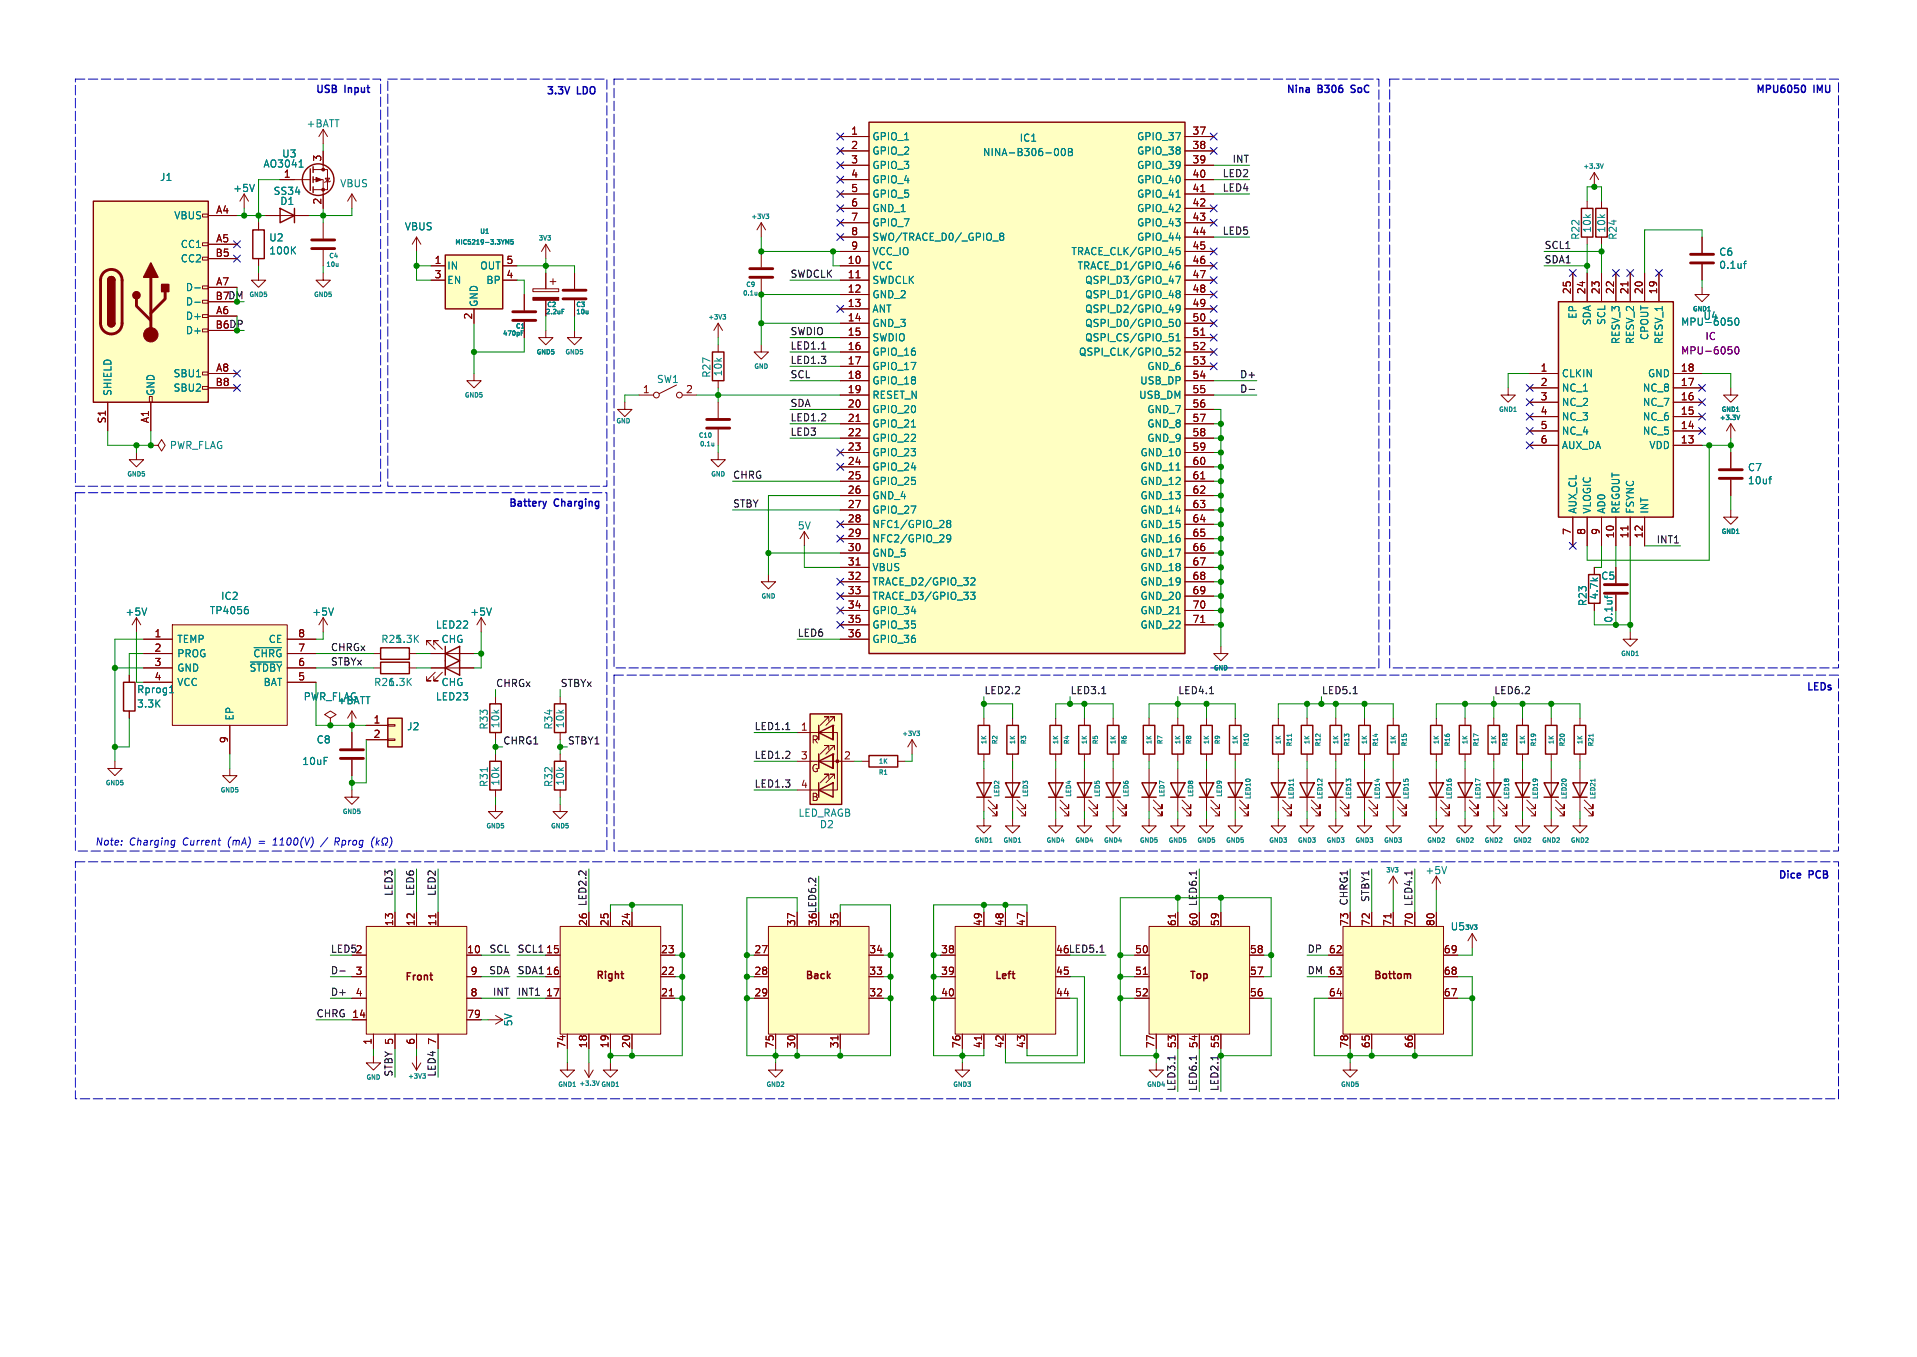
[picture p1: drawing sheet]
<svg xmlns="http://www.w3.org/2000/svg" width="339mm" height="240mm" viewBox="0 0 339 240" stroke-linecap="round" stroke-linejoin="round" font-family="sans-serif">
<defs><g id="words">
<g font-size="1.8" fill="#0000c2">
<text x="55.7" y="16.8">USB</text>
<text x="61" y="16.8">Input</text>
<text x="96.5" y="17">3.3V</text>
<text x="102.1" y="17">LDO</text>
<text x="227.3" y="16.8">Nina</text>
<text x="233.1" y="16.8">B306</text>
<text x="239.4" y="16.8">SoC</text>
<text x="310.4" y="16.8">MPU6050</text>
<text x="320.7" y="16.8">IMU</text>
<text x="89.9" y="89.7">Battery</text>
<text x="98.1" y="89.7">Charging</text>
<text x="319.3" y="122.5">LEDs</text>
<text x="16.8" y="149.6">Note:</text>
<text x="22.8" y="149.6">Charging</text>
<text x="32.4" y="149.6">Current</text>
<text x="40.5" y="149.6">(mA)</text>
<text x="46.2" y="149.6">=</text>
<text x="48.9" y="149.6">1100(V)</text>
<text x="60.2" y="149.6">Rprog</text>
<text x="314.4" y="155.7">Dice</text>
<text x="319.9" y="155.7">PCB</text>
</g>
<g font-size="1.8" fill="#008484">
<text x="54.1" y="22.7">+BATT</text>
<text x="46.5" y="29.8">AO3041</text>
<text x="49.8" y="28.1">U3</text>
<text x="154.2" y="25">GPIO_1</text>
<text x="154.2" y="27.6">GPIO_2</text>
<text x="173.7" y="27.8">NINA-B306-00B</text>
<text x="180.2" y="25.3">IC1</text>
<text x="201" y="25">GPIO_37</text>
<text x="201" y="27.6">GPIO_38</text>
<text x="28.2" y="32.2">J1</text>
<text x="41.1" y="34.2">+5V</text>
<text x="48.3" y="34.7">SS34</text>
<text x="60.1" y="33.3">VBUS</text>
<text x="154.2" y="30.1">GPIO_3</text>
<text x="154.2" y="32.6">GPIO_4</text>
<text x="154.2" y="35.2">GPIO_5</text>
<text x="201" y="30.1">GPIO_39</text>
<text x="201" y="32.6">GPIO_40</text>
<text x="201" y="35.2">GPIO_41</text>
<text x="30.7" y="39">VBUS</text>
<text x="49.5" y="36.4">D1</text>
<text x="71.5" y="40.9">VBUS</text>
<text x="154.2" y="37.7">GND_1</text>
<text x="154.2" y="40.3">GPIO_7</text>
<text x="201" y="37.7">GPIO_42</text>
<text x="201" y="40.3">GPIO_43</text>
<text x="281.5" y="41.3" transform="rotate(-90 281.5 41.3)">10k</text>
<text x="284.1" y="41.3" transform="rotate(-90 284.1 41.3)">10k</text>
<text x="31.9" y="44.1">CC1</text>
<text x="31.9" y="46.6">CC2</text>
<text x="47.5" y="45.2">100K</text>
<text x="47.5" y="42.9">U2</text>
<text x="79" y="47.9">IN</text>
<text x="84.8" y="47.9">OUT</text>
<text x="154.2" y="47.9">VCC</text>
<text x="154.2" y="42.8">SWO/TRACE_D0/_GPIO_8</text>
<text x="154.2" y="45.3">VCC_IO</text>
<text x="189.4" y="45.3">TRACE_CLK/GPIO_45</text>
<text x="190.5" y="47.9">TRACE_D1/GPIO_46</text>
<text x="201" y="42.8">GPIO_44</text>
<text x="279.5" y="42.5" transform="rotate(-90 279.5 42.5)">R22</text>
<text x="286.1" y="42.5" transform="rotate(-90 286.1 42.5)">R24</text>
<text x="303.9" y="45.4">C6</text>
<text x="303.9" y="47.7">0.1uf</text>
<text x="32.8" y="51.7">D-</text>
<text x="79" y="50.4">EN</text>
<text x="85.9" y="50.4">BP</text>
<text x="154.2" y="50.4">SWDCLK</text>
<text x="154.2" y="53">GND_2</text>
<text x="191.8" y="50.4">QSPI_D3/GPIO_47</text>
<text x="191.8" y="53">QSPI_D1/GPIO_48</text>
<text x="32.8" y="56.8">D+</text>
<text x="32.8" y="59.3">D+</text>
<text x="32.8" y="54.2">D-</text>
<text x="84.7" y="54.4" transform="rotate(-90 84.7 54.4)">GND</text>
<text x="154.2" y="55.5">ANT</text>
<text x="154.2" y="58">GND_3</text>
<text x="191.8" y="55.5">QSPI_D2/GPIO_49</text>
<text x="191.8" y="58">QSPI_D0/GPIO_50</text>
<text x="279" y="56.5" transform="rotate(-90 279 56.5)">EP</text>
<text x="281.5" y="57.6" transform="rotate(-90 281.5 57.6)">SDA</text>
<text x="284.1" y="57.6" transform="rotate(-90 284.1 57.6)">SCL</text>
<text x="297.2" y="57.8">MPU-6050</text>
<text x="301.1" y="56.8">U4</text>
<text x="154.2" y="60.6">SWDIO</text>
<text x="154.2" y="63.1">GPIO_16</text>
<text x="154.2" y="65.7">GPIO_17</text>
<text x="190.7" y="63.1">QSPI_CLK/GPIO_52</text>
<text x="191.8" y="60.6">QSPI_CS/GPIO_51</text>
<text x="202.8" y="65.7">GND_6</text>
<text x="286.6" y="61" transform="rotate(-90 286.6 61)">RESV_3</text>
<text x="289.2" y="61" transform="rotate(-90 289.2 61)">RESV_2</text>
<text x="291.7" y="60.2" transform="rotate(-90 291.7 60.2)">CPOUT</text>
<text x="294.2" y="61" transform="rotate(-90 294.2 61)">RESV_1</text>
<text x="19.9" y="70.1" transform="rotate(-90 19.9 70.1)">SHIELD</text>
<text x="27.5" y="70.1" transform="rotate(-90 27.5 70.1)">GND</text>
<text x="30.6" y="66.9">SBU1</text>
<text x="30.6" y="69.5">SBU2</text>
<text x="116.1" y="67.9">SW1</text>
<text x="125.8" y="66.9" transform="rotate(-90 125.8 66.9)">R27</text>
<text x="127.9" y="66.7" transform="rotate(-90 127.9 66.7)">10k</text>
<text x="154.2" y="68.2">GPIO_18</text>
<text x="154.2" y="70.7">RESET_N</text>
<text x="201.3" y="70.7">USB_DM</text>
<text x="201.5" y="68.2">USB_DP</text>
<text x="276.1" y="66.9">CLKIN</text>
<text x="276.1" y="69.5">NC_1</text>
<text x="290.4" y="69.5">NC_8</text>
<text x="291.3" y="66.9">GND</text>
<text x="154.2" y="73.3">GPIO_20</text>
<text x="154.2" y="75.8">GPIO_21</text>
<text x="202.8" y="73.3">GND_7</text>
<text x="202.8" y="75.8">GND_8</text>
<text x="276.1" y="72">NC_2</text>
<text x="276.1" y="74.5">NC_3</text>
<text x="276.1" y="77.1">NC_4</text>
<text x="290.4" y="77.1">NC_5</text>
<text x="290.4" y="74.5">NC_6</text>
<text x="290.4" y="72">NC_7</text>
<text x="29.9" y="79.6">PWR_FLAG</text>
<text x="154.2" y="78.4">GPIO_22</text>
<text x="154.2" y="80.9">GPIO_23</text>
<text x="154.2" y="83.4">GPIO_24</text>
<text x="201.6" y="80.9">GND_10</text>
<text x="201.6" y="83.4">GND_11</text>
<text x="202.8" y="78.4">GND_9</text>
<text x="276.1" y="79.6">AUX_DA</text>
<text x="291.6" y="79.6">VDD</text>
<text x="309" y="83.5">C7</text>
<text x="154.2" y="86">GPIO_25</text>
<text x="154.2" y="88.5">GND_4</text>
<text x="201.6" y="86">GND_12</text>
<text x="201.6" y="88.5">GND_13</text>
<text x="309" y="85.8">10uf</text>
<text x="141" y="93.8">5V</text>
<text x="154.2" y="91.1">GPIO_27</text>
<text x="154.2" y="93.6">NFC1/GPIO_28</text>
<text x="201.6" y="91.1">GND_14</text>
<text x="201.6" y="93.6">GND_15</text>
<text x="279" y="91" transform="rotate(-90 279 91)">AUX_CL</text>
<text x="281.5" y="91" transform="rotate(-90 281.5 91)">VLOGIC</text>
<text x="284.1" y="91" transform="rotate(-90 284.1 91)">AD0</text>
<text x="286.6" y="91" transform="rotate(-90 286.6 91)">REGOUT</text>
<text x="289.2" y="91" transform="rotate(-90 289.2 91)">FSYNC</text>
<text x="291.7" y="91" transform="rotate(-90 291.7 91)">INT</text>
<text x="154.2" y="96.1">NFC2/GPIO_29</text>
<text x="154.2" y="98.7">GND_5</text>
<text x="154.2" y="101.2">VBUS</text>
<text x="201.6" y="96.1">GND_16</text>
<text x="201.6" y="98.7">GND_17</text>
<text x="201.6" y="101.2">GND_18</text>
<text x="39" y="106.3">IC2</text>
<text x="154.2" y="103.8">TRACE_D2/GPIO_32</text>
<text x="154.2" y="106.3">TRACE_D3/GPIO_33</text>
<text x="201.6" y="103.8">GND_19</text>
<text x="201.6" y="106.3">GND_20</text>
<text x="280.8" y="107.3" transform="rotate(-90 280.8 107.3)">R23</text>
<text x="282.8" y="106.1" transform="rotate(-90 282.8 106.1)">4.7k</text>
<text x="283.1" y="102.7">C5</text>
<text x="22.1" y="109.1">+5V</text>
<text x="31.2" y="113.9">TEMP</text>
<text x="37" y="108.8">TP4056</text>
<text x="47.4" y="113.9">CE</text>
<text x="55.1" y="109.1">+5V</text>
<text x="67.3" y="113.9">R251.3K</text>
<text x="77" y="111.4">LED22</text>
<text x="78" y="113.9">CHG</text>
<text x="83.1" y="109.1">+5V</text>
<text x="154.2" y="108.8">GPIO_34</text>
<text x="154.2" y="111.4">GPIO_35</text>
<text x="154.2" y="113.9">GPIO_36</text>
<text x="201.6" y="108.8">GND_21</text>
<text x="201.6" y="111.4">GND_22</text>
<text x="285.3" y="110.2" transform="rotate(-90 285.3 110.2)">0.1uf</text>
<text x="31.2" y="116.5">PROG</text>
<text x="31.2" y="119">GND</text>
<text x="44" y="119">~{STDBY}</text>
<text x="44.7" y="116.5">~{CHRG}</text>
<text x="24.1" y="122.8">Rprog1</text>
<text x="24.1" y="125.3">3.3K</text>
<text x="31.2" y="121.5">VCC</text>
<text x="46.5" y="121.5">BAT</text>
<text x="53.6" y="124.1">PWR_FLAG</text>
<text x="59.6" y="124.8">+BATT</text>
<text x="66" y="121.5">R261.3K</text>
<text x="77" y="124.1">LED23</text>
<text x="78" y="121.5">CHG</text>
<text x="41.5" y="127.5" transform="rotate(-90 41.5 127.5)">EP</text>
<text x="55.9" y="131.7">C8</text>
<text x="71.9" y="129.4">J2</text>
<text x="86.5" y="129.1" transform="rotate(-90 86.5 129.1)">R33</text>
<text x="88.5" y="128.9" transform="rotate(-90 88.5 128.9)">10k</text>
<text x="97.9" y="129.1" transform="rotate(-90 97.9 129.1)">R34</text>
<text x="99.9" y="128.9" transform="rotate(-90 99.9 128.9)">10k</text>
<text x="53.3" y="135.5">10uF</text>
<text x="86.5" y="139.3" transform="rotate(-90 86.5 139.3)">R31</text>
<text x="88.5" y="139.1" transform="rotate(-90 88.5 139.1)">10k</text>
<text x="97.9" y="139.3" transform="rotate(-90 97.9 139.3)">R32</text>
<text x="99.9" y="139.1" transform="rotate(-90 99.9 139.1)">10k</text>
<text x="141.1" y="144.6">LED_RAGB</text>
<text x="144.9" y="146.7">D2</text>
<text x="252" y="154.8">+5V</text>
<text x="256.4" y="164.7">U5</text>
<text x="90.8" y="181.6" transform="rotate(-90 90.8 181.6)">5V</text>
</g>
<g font-size="1.8" fill="#840000">
<text x="150.4" y="23.9">1</text>
<text x="210.8" y="23.9">37</text>
<text x="56.9" y="28.7" transform="rotate(-90 56.9 28.7)">3</text>
<text x="150.4" y="26.4">2</text>
<text x="150.4" y="29">3</text>
<text x="210.8" y="26.4">38</text>
<text x="210.8" y="29">39</text>
<text x="50.1" y="31.5">1</text>
<text x="150.4" y="31.5">4</text>
<text x="150.4" y="34.1">5</text>
<text x="210.8" y="31.5">40</text>
<text x="210.8" y="34.1">41</text>
<text x="38.1" y="37.9">A4</text>
<text x="56.9" y="36.3" transform="rotate(-90 56.9 36.3)">2</text>
<text x="150.4" y="36.6">6</text>
<text x="150.4" y="39.1">7</text>
<text x="150.4" y="41.7">8</text>
<text x="210.8" y="36.6">42</text>
<text x="210.8" y="39.1">43</text>
<text x="210.8" y="41.7">44</text>
<text x="38" y="45.5">B5</text>
<text x="38.1" y="42.9">A5</text>
<text x="76.8" y="46.8">1</text>
<text x="89.5" y="46.8">5</text>
<text x="149.8" y="46.8">10</text>
<text x="150.4" y="44.2">9</text>
<text x="210.8" y="44.2">45</text>
<text x="210.8" y="46.8">46</text>
<text x="38" y="53.1">B7</text>
<text x="38.1" y="50.6">A7</text>
<text x="76.8" y="49.3">3</text>
<text x="89.5" y="49.3">4</text>
<text x="149.8" y="49.3">11</text>
<text x="149.8" y="51.8">12</text>
<text x="210.8" y="49.3">47</text>
<text x="210.8" y="51.8">48</text>
<text x="277.9" y="52.1" transform="rotate(-90 277.9 52.1)">25</text>
<text x="280.4" y="52.1" transform="rotate(-90 280.4 52.1)">24</text>
<text x="283" y="52.1" transform="rotate(-90 283 52.1)">23</text>
<text x="285.5" y="52.1" transform="rotate(-90 285.5 52.1)">22</text>
<text x="288" y="52.1" transform="rotate(-90 288 52.1)">21</text>
<text x="290.6" y="52.1" transform="rotate(-90 290.6 52.1)">20</text>
<text x="293.1" y="52.1" transform="rotate(-90 293.1 52.1)">19</text>
<text x="38" y="58.2">B6</text>
<text x="38.1" y="55.6">A6</text>
<text x="83.6" y="56.6" transform="rotate(-90 83.6 56.6)">2</text>
<text x="149.8" y="54.4">13</text>
<text x="149.8" y="56.9">14</text>
<text x="149.8" y="59.5">15</text>
<text x="210.8" y="54.4">49</text>
<text x="210.8" y="56.9">50</text>
<text x="210.8" y="59.5">51</text>
<text x="38.1" y="65.8">A8</text>
<text x="149.8" y="62">16</text>
<text x="149.8" y="64.5">17</text>
<text x="210.8" y="62">52</text>
<text x="210.8" y="64.5">53</text>
<text x="272.3" y="65.8">1</text>
<text x="297.1" y="65.8">18</text>
<text x="38" y="68.3">B8</text>
<text x="113.6" y="69.6">1</text>
<text x="121.2" y="69.6">2</text>
<text x="149.8" y="67.1">18</text>
<text x="149.8" y="69.6">19</text>
<text x="210.8" y="67.1">54</text>
<text x="210.8" y="69.6">55</text>
<text x="272.3" y="68.3">2</text>
<text x="272.3" y="70.9">3</text>
<text x="297.1" y="70.9">16</text>
<text x="297.1" y="68.3">17</text>
<text x="18.8" y="75" transform="rotate(-90 18.8 75)">S1</text>
<text x="26.4" y="74.9" transform="rotate(-90 26.4 74.9)">A1</text>
<text x="149.8" y="72.2">20</text>
<text x="149.8" y="74.7">21</text>
<text x="149.8" y="77.2">22</text>
<text x="210.8" y="72.2">56</text>
<text x="210.8" y="74.7">57</text>
<text x="210.8" y="77.2">58</text>
<text x="272.3" y="73.4">4</text>
<text x="272.3" y="76">5</text>
<text x="297.1" y="76">14</text>
<text x="297.1" y="73.4">15</text>
<text x="149.8" y="79.8">23</text>
<text x="149.8" y="82.3">24</text>
<text x="210.8" y="79.8">59</text>
<text x="210.8" y="82.3">60</text>
<text x="272.3" y="78.5">6</text>
<text x="297.1" y="78.5">13</text>
<text x="149.8" y="84.9">25</text>
<text x="149.8" y="87.4">26</text>
<text x="149.8" y="89.9">27</text>
<text x="210.8" y="84.9">61</text>
<text x="210.8" y="87.4">62</text>
<text x="210.8" y="89.9">63</text>
<text x="149.8" y="92.5">28</text>
<text x="149.8" y="95">29</text>
<text x="210.8" y="92.5">64</text>
<text x="210.8" y="95">65</text>
<text x="277.9" y="94.7" transform="rotate(-90 277.9 94.7)">7</text>
<text x="280.4" y="94.7" transform="rotate(-90 280.4 94.7)">8</text>
<text x="283" y="94.7" transform="rotate(-90 283 94.7)">9</text>
<text x="285.5" y="95.3" transform="rotate(-90 285.5 95.3)">10</text>
<text x="288" y="95.3" transform="rotate(-90 288 95.3)">11</text>
<text x="290.6" y="95.3" transform="rotate(-90 290.6 95.3)">12</text>
<text x="149.8" y="97.6">30</text>
<text x="149.8" y="100.1">31</text>
<text x="210.8" y="97.6">66</text>
<text x="210.8" y="100.1">67</text>
<text x="149.8" y="102.6">32</text>
<text x="149.8" y="105.2">33</text>
<text x="149.8" y="107.7">34</text>
<text x="210.8" y="102.6">68</text>
<text x="210.8" y="105.2">69</text>
<text x="210.8" y="107.7">70</text>
<text x="27.2" y="112.8">1</text>
<text x="52.6" y="112.8">8</text>
<text x="149.8" y="110.3">35</text>
<text x="149.8" y="112.8">36</text>
<text x="210.8" y="110.3">71</text>
<text x="27.2" y="115.3">2</text>
<text x="27.2" y="117.9">3</text>
<text x="52.6" y="117.9">6</text>
<text x="52.6" y="115.3">7</text>
<text x="27.2" y="120.4">4</text>
<text x="52.6" y="120.4">5</text>
<text x="40.4" y="131.5" transform="rotate(-90 40.4 131.5)">9</text>
<text x="66" y="128">1</text>
<text x="66" y="130.6">2</text>
<text x="141.5" y="129.3">1</text>
<text x="143.4" y="131.7">R</text>
<text x="141.5" y="134.4">3</text>
<text x="143.4" y="136.8">G</text>
<text x="149.2" y="134.4">2</text>
<text x="141.5" y="139.5">4</text>
<text x="143.4" y="141.9">B</text>
<text x="69.6" y="163.9" transform="rotate(-90 69.6 163.9)">13</text>
<text x="73.4" y="163.9" transform="rotate(-90 73.4 163.9)">12</text>
<text x="77.2" y="163.9" transform="rotate(-90 77.2 163.9)">11</text>
<text x="103.9" y="163.9" transform="rotate(-90 103.9 163.9)">26</text>
<text x="107.7" y="163.9" transform="rotate(-90 107.7 163.9)">25</text>
<text x="111.5" y="163.9" transform="rotate(-90 111.5 163.9)">24</text>
<text x="140.7" y="163.9" transform="rotate(-90 140.7 163.9)">37</text>
<text x="144.5" y="163.9" transform="rotate(-90 144.5 163.9)">36LED6.2</text>
<text x="144.5" y="163.9" transform="rotate(-90 144.5 163.9)">36</text>
<text x="148.3" y="163.9" transform="rotate(-90 148.3 163.9)">35</text>
<text x="173.7" y="163.9" transform="rotate(-90 173.7 163.9)">49</text>
<text x="177.5" y="163.9" transform="rotate(-90 177.5 163.9)">48</text>
<text x="181.4" y="163.9" transform="rotate(-90 181.4 163.9)">47</text>
<text x="208" y="163.9" transform="rotate(-90 208 163.9)">61</text>
<text x="211.8" y="163.9" transform="rotate(-90 211.8 163.9)">60</text>
<text x="215.6" y="163.9" transform="rotate(-90 215.6 163.9)">59</text>
<text x="238.5" y="163.9" transform="rotate(-90 238.5 163.9)">73</text>
<text x="242.3" y="163.9" transform="rotate(-90 242.3 163.9)">72</text>
<text x="246.1" y="163.9" transform="rotate(-90 246.1 163.9)">71</text>
<text x="249.9" y="163.9" transform="rotate(-90 249.9 163.9)">70</text>
<text x="253.7" y="163.9" transform="rotate(-90 253.7 163.9)">80</text>
<text x="62.8" y="172.5">3</text>
<text x="62.8" y="168.7">2</text>
<text x="71.5" y="173.8">Front</text>
<text x="82.5" y="168.7">10</text>
<text x="83.1" y="172.5">9</text>
<text x="96.5" y="168.7">15</text>
<text x="96.5" y="172.5">16</text>
<text x="105.2" y="173.5">Right</text>
<text x="116.8" y="172.5">22</text>
<text x="116.8" y="168.7">23</text>
<text x="133.3" y="168.7">27</text>
<text x="133.3" y="172.5">28</text>
<text x="142.3" y="173.5">Back</text>
<text x="153.6" y="172.5">33</text>
<text x="153.6" y="168.7">34</text>
<text x="166.3" y="168.7">38</text>
<text x="166.3" y="172.5">39</text>
<text x="175.8" y="173.5">Left</text>
<text x="186.6" y="172.5">45</text>
<text x="186.6" y="168.7">46LED5.1</text>
<text x="186.6" y="168.7">46</text>
<text x="200.6" y="168.7">50</text>
<text x="200.6" y="172.5">51</text>
<text x="210.2" y="173.5">Top</text>
<text x="220.9" y="172.5">57</text>
<text x="220.9" y="168.7">58</text>
<text x="234.9" y="168.7">62</text>
<text x="234.9" y="172.5">63</text>
<text x="242.8" y="173.5">Bottom</text>
<text x="255.2" y="172.5">68</text>
<text x="255.2" y="168.7">69</text>
<text x="62.8" y="176.3">4</text>
<text x="83.1" y="176.3">8</text>
<text x="96.5" y="176.3">17</text>
<text x="116.8" y="176.3">21</text>
<text x="133.3" y="176.3">29</text>
<text x="153.6" y="176.3">32</text>
<text x="166.3" y="176.3">40</text>
<text x="186.6" y="176.3">44</text>
<text x="200.6" y="176.3">52</text>
<text x="220.9" y="176.3">56</text>
<text x="234.9" y="176.3">64</text>
<text x="255.2" y="176.3">67</text>
<text x="62.2" y="180.1">14</text>
<text x="65.8" y="184.9" transform="rotate(-90 65.8 184.9)">1</text>
<text x="69.6" y="184.9" transform="rotate(-90 69.6 184.9)">5</text>
<text x="73.4" y="184.9" transform="rotate(-90 73.4 184.9)">6</text>
<text x="77.2" y="184.9" transform="rotate(-90 77.2 184.9)">7</text>
<text x="82.5" y="180.1">79</text>
<text x="100.1" y="185.5" transform="rotate(-90 100.1 185.5)">74</text>
<text x="103.9" y="185.5" transform="rotate(-90 103.9 185.5)">18</text>
<text x="107.7" y="185.5" transform="rotate(-90 107.7 185.5)">19</text>
<text x="111.5" y="185.5" transform="rotate(-90 111.5 185.5)">20</text>
<text x="136.9" y="185.5" transform="rotate(-90 136.9 185.5)">75</text>
<text x="140.7" y="185.5" transform="rotate(-90 140.7 185.5)">30</text>
<text x="148.3" y="185.5" transform="rotate(-90 148.3 185.5)">31</text>
<text x="169.9" y="185.5" transform="rotate(-90 169.9 185.5)">76</text>
<text x="173.7" y="185.5" transform="rotate(-90 173.7 185.5)">41</text>
<text x="177.5" y="185.5" transform="rotate(-90 177.5 185.5)">42</text>
<text x="181.4" y="185.5" transform="rotate(-90 181.4 185.5)">43</text>
<text x="204.2" y="185.5" transform="rotate(-90 204.2 185.5)">77</text>
<text x="208" y="185.5" transform="rotate(-90 208 185.5)">53</text>
<text x="211.8" y="185.5" transform="rotate(-90 211.8 185.5)">54</text>
<text x="215.6" y="185.5" transform="rotate(-90 215.6 185.5)">55</text>
<text x="238.5" y="185.5" transform="rotate(-90 238.5 185.5)">78</text>
<text x="242.3" y="185.5" transform="rotate(-90 242.3 185.5)">65</text>
<text x="249.9" y="185.5" transform="rotate(-90 249.9 185.5)">66</text>
</g>
<g font-size="1.8">
<text x="217.9" y="28.9">INT</text>
<text x="216.1" y="34">LED4</text>
<text x="216.1" y="31.4">LED2</text>
<text x="216.1" y="41.6">LED5</text>
<text x="273" y="46.7">SDA1</text>
<text x="273" y="44.1">SCL1</text>
<text x="139.7" y="49.2">SWDCLK</text>
<text x="139.7" y="59.4">SWDIO</text>
<text x="139.7" y="61.9">LED1.1</text>
<text x="139.7" y="64.4">LED1.3</text>
<text x="139.7" y="67">SCL</text>
<text x="219.2" y="69.5">D-</text>
<text x="219.2" y="67">D+</text>
<text x="139.7" y="72.1">SDA</text>
<text x="139.7" y="77.1">LED3</text>
<text x="139.7" y="74.6">LED1.2</text>
<text x="129.5" y="84.8">CHRG</text>
<text x="129.5" y="89.8">STBY</text>
<text x="292.9" y="96.2">INT1</text>
<text x="141" y="112.7">LED6</text>
<text x="58.4" y="115.2">CHRGx</text>
<text x="58.4" y="117.8">STBYx</text>
<text x="87.6" y="121.6">CHRGx</text>
<text x="99.1" y="121.6">STBYx</text>
<text x="174" y="122.9">LED2.2</text>
<text x="189.2" y="122.9">LED3.1</text>
<text x="208.3" y="122.9">LED4.1</text>
<text x="233.7" y="122.9">LED5.1</text>
<text x="264.2" y="122.9">LED6.2</text>
<text x="88.9" y="131.8">CHRG1</text>
<text x="100.3" y="131.8">STBY1</text>
<text x="133.3" y="129.2">LED1.1</text>
<text x="133.3" y="134.3">LED1.2</text>
<text x="133.3" y="139.4">LED1.3</text>
<text x="69.5" y="158.6" transform="rotate(-90 69.5 158.6)">LED3</text>
<text x="73.3" y="158.6" transform="rotate(-90 73.3 158.6)">LED6</text>
<text x="77.1" y="158.6" transform="rotate(-90 77.1 158.6)">LED2</text>
<text x="103.8" y="160.4" transform="rotate(-90 103.8 160.4)">LED2.2</text>
<text x="211.7" y="160.4" transform="rotate(-90 211.7 160.4)">LED6.1</text>
<text x="238.4" y="160.2" transform="rotate(-90 238.4 160.2)">CHRG1</text>
<text x="242.2" y="159.6" transform="rotate(-90 242.2 159.6)">STBY1</text>
<text x="249.8" y="160.4" transform="rotate(-90 249.8 160.4)">LED4.1</text>
<text x="58.4" y="172.4">D-</text>
<text x="58.4" y="168.6">LED52</text>
<text x="86.4" y="172.4">SDA</text>
<text x="86.5" y="168.6">SCL</text>
<text x="91.4" y="172.4">SDA1</text>
<text x="91.4" y="168.6">SCL1</text>
<text x="231.1" y="172.4">DM 63</text>
<text x="231.1" y="168.6">DP</text>
<text x="58.4" y="176.2">D+</text>
<text x="87.1" y="176.2">INT</text>
<text x="91.4" y="176.2">INT1</text>
<text x="55.9" y="180">CHRG 14</text>
<text x="69.5" y="190.5" transform="rotate(-90 69.5 190.5)">STBY 5</text>
<text x="77.1" y="190.5" transform="rotate(-90 77.1 190.5)">LED4</text>
<text x="207.9" y="193.1" transform="rotate(-90 207.9 193.1)">LED3.1</text>
<text x="211.7" y="193.1" transform="rotate(-90 211.7 193.1)">LED6.1</text>
<text x="215.6" y="193.1" transform="rotate(-90 215.6 193.1)">LED2.1</text>
</g>
<g font-size="1.8" fill="#008400">
<text x="38" y="53.1">B7DM</text>
<text x="38" y="58.2">B6DP</text>
</g>
<g font-size="1.8" fill="#840084">
<text x="297.2" y="62.9">MPU-6050</text>
<text x="301.5" y="60.3">IC</text>
</g>
<g font-size="1.1" fill="#008484">
<text x="279.9" y="30">+3.3V</text>
<text x="84.8" y="41.5">U1</text>
<text x="132.7" y="38.9">+3V3</text>
<text x="57.6" y="47.4">10u</text>
<text x="58.1" y="45.9">C4</text>
<text x="80.4" y="43.4">MIC5219-3.3YM5</text>
<text x="95.1" y="42.7">3V3</text>
<text x="44" y="52.7">GND5</text>
<text x="55.4" y="52.7">GND5</text>
<text x="131.3" y="52.5">0.1u</text>
<text x="131.8" y="50.9">C9</text>
<text x="88.8" y="59.6">470pF</text>
<text x="91.1" y="58.3">C1</text>
<text x="96.4" y="55.8">2.2uF</text>
<text x="96.6" y="54.5">C2</text>
<text x="101.8" y="54.5">C3</text>
<text x="101.8" y="55.8">10u</text>
<text x="125.1" y="56.7">+3V3</text>
<text x="299.2" y="55.3">GND1</text>
<text x="94.8" y="62.9">GND5</text>
<text x="99.9" y="62.9">GND5</text>
<text x="133.3" y="65.4">GND</text>
<text x="82.1" y="70.5">GND5</text>
<text x="108.9" y="75.1">GND</text>
<text x="123.4" y="77.6">C10</text>
<text x="265" y="73">GND1</text>
<text x="304" y="74.5">+3.3V</text>
<text x="304.3" y="73">GND1</text>
<text x="123.6" y="79.1">0.1u</text>
<text x="22.4" y="84.5">GND5</text>
<text x="125.6" y="84.5">GND</text>
<text x="304.3" y="94.6">GND1</text>
<text x="134.5" y="106.1">GND</text>
<text x="214.5" y="118.8">GND</text>
<text x="286.5" y="116.2">GND1</text>
<text x="159.4" y="130.4">+3V3</text>
<text x="174.6" y="131.8" transform="rotate(-90 174.6 131.8)">1K</text>
<text x="176.6" y="131.8" transform="rotate(-90 176.6 131.8)">R2</text>
<text x="179.7" y="131.8" transform="rotate(-90 179.7 131.8)">1K</text>
<text x="181.7" y="131.8" transform="rotate(-90 181.7 131.8)">R3</text>
<text x="187.3" y="131.8" transform="rotate(-90 187.3 131.8)">1K</text>
<text x="189.3" y="131.8" transform="rotate(-90 189.3 131.8)">R4</text>
<text x="192.4" y="131.8" transform="rotate(-90 192.4 131.8)">1K</text>
<text x="194.4" y="131.8" transform="rotate(-90 194.4 131.8)">R5</text>
<text x="197.5" y="131.8" transform="rotate(-90 197.5 131.8)">1K</text>
<text x="199.4" y="131.8" transform="rotate(-90 199.4 131.8)">R6</text>
<text x="203.8" y="131.8" transform="rotate(-90 203.8 131.8)">1K</text>
<text x="205.8" y="131.8" transform="rotate(-90 205.8 131.8)">R7</text>
<text x="208.9" y="131.8" transform="rotate(-90 208.9 131.8)">1K</text>
<text x="210.9" y="131.8" transform="rotate(-90 210.9 131.8)">R8</text>
<text x="214" y="131.8" transform="rotate(-90 214 131.8)">1K</text>
<text x="215.9" y="131.8" transform="rotate(-90 215.9 131.8)">R9</text>
<text x="219.1" y="131.8" transform="rotate(-90 219.1 131.8)">1K</text>
<text x="226.7" y="131.8" transform="rotate(-90 226.7 131.8)">1K</text>
<text x="231.8" y="131.8" transform="rotate(-90 231.8 131.8)">1K</text>
<text x="236.8" y="131.8" transform="rotate(-90 236.8 131.8)">1K</text>
<text x="241.9" y="131.8" transform="rotate(-90 241.9 131.8)">1K</text>
<text x="247" y="131.8" transform="rotate(-90 247 131.8)">1K</text>
<text x="254.6" y="131.8" transform="rotate(-90 254.6 131.8)">1K</text>
<text x="259.7" y="131.8" transform="rotate(-90 259.7 131.8)">1K</text>
<text x="264.8" y="131.8" transform="rotate(-90 264.8 131.8)">1K</text>
<text x="269.9" y="131.8" transform="rotate(-90 269.9 131.8)">1K</text>
<text x="274.9" y="131.8" transform="rotate(-90 274.9 131.8)">1K</text>
<text x="280" y="131.8" transform="rotate(-90 280 131.8)">1K</text>
<text x="155.3" y="137.2">R1</text>
<text x="155.3" y="135.3">1K</text>
<text x="221" y="132.1" transform="rotate(-90 221 132.1)">R10</text>
<text x="228.6" y="132.1" transform="rotate(-90 228.6 132.1)">R11</text>
<text x="233.7" y="132.1" transform="rotate(-90 233.7 132.1)">R12</text>
<text x="238.8" y="132.1" transform="rotate(-90 238.8 132.1)">R13</text>
<text x="243.9" y="132.1" transform="rotate(-90 243.9 132.1)">R14</text>
<text x="249" y="132.1" transform="rotate(-90 249 132.1)">R15</text>
<text x="256.6" y="132.1" transform="rotate(-90 256.6 132.1)">R16</text>
<text x="261.7" y="132.1" transform="rotate(-90 261.7 132.1)">R17</text>
<text x="266.7" y="132.1" transform="rotate(-90 266.7 132.1)">R18</text>
<text x="271.8" y="132.1" transform="rotate(-90 271.8 132.1)">R19</text>
<text x="276.9" y="132.1" transform="rotate(-90 276.9 132.1)">R20</text>
<text x="282" y="132.1" transform="rotate(-90 282 132.1)">R21</text>
<text x="18.6" y="139.1">GND5</text>
<text x="38.9" y="140.3">GND5</text>
<text x="176.9" y="141.1" transform="rotate(-90 176.9 141.1)">LED2</text>
<text x="182" y="141.1" transform="rotate(-90 182 141.1)">LED3</text>
<text x="189.6" y="141.1" transform="rotate(-90 189.6 141.1)">LED4</text>
<text x="194.7" y="141.1" transform="rotate(-90 194.7 141.1)">LED5</text>
<text x="199.8" y="141.1" transform="rotate(-90 199.8 141.1)">LED6</text>
<text x="206.1" y="141.1" transform="rotate(-90 206.1 141.1)">LED7</text>
<text x="211.2" y="141.1" transform="rotate(-90 211.2 141.1)">LED8</text>
<text x="216.3" y="141.1" transform="rotate(-90 216.3 141.1)">LED9</text>
<text x="221.4" y="141.5" transform="rotate(-90 221.4 141.5)">LED10</text>
<text x="229" y="141.5" transform="rotate(-90 229 141.5)">LED11</text>
<text x="234.1" y="141.5" transform="rotate(-90 234.1 141.5)">LED12</text>
<text x="239.1" y="141.5" transform="rotate(-90 239.1 141.5)">LED13</text>
<text x="244.2" y="141.5" transform="rotate(-90 244.2 141.5)">LED14</text>
<text x="249.3" y="141.5" transform="rotate(-90 249.3 141.5)">LED15</text>
<text x="256.9" y="141.5" transform="rotate(-90 256.9 141.5)">LED16</text>
<text x="262" y="141.5" transform="rotate(-90 262 141.5)">LED17</text>
<text x="267.1" y="141.5" transform="rotate(-90 267.1 141.5)">LED18</text>
<text x="272.2" y="141.5" transform="rotate(-90 272.2 141.5)">LED19</text>
<text x="277.2" y="141.5" transform="rotate(-90 277.2 141.5)">LED20</text>
<text x="282.3" y="141.5" transform="rotate(-90 282.3 141.5)">LED21</text>
<text x="60.5" y="144.2">GND5</text>
<text x="85.9" y="146.7">GND5</text>
<text x="97.3" y="146.7">GND5</text>
<text x="172.2" y="149.2">GND1</text>
<text x="177.3" y="149.2">GND1</text>
<text x="184.9" y="149.2">GND4</text>
<text x="190" y="149.2">GND4</text>
<text x="195.1" y="149.2">GND4</text>
<text x="201.5" y="149.2">GND5</text>
<text x="206.5" y="149.2">GND5</text>
<text x="211.6" y="149.2">GND5</text>
<text x="216.7" y="149.2">GND5</text>
<text x="224.3" y="149.2">GND3</text>
<text x="229.4" y="149.2">GND3</text>
<text x="234.5" y="149.2">GND3</text>
<text x="239.6" y="149.2">GND3</text>
<text x="244.6" y="149.2">GND3</text>
<text x="252.3" y="149.2">GND2</text>
<text x="257.3" y="149.2">GND2</text>
<text x="262.4" y="149.2">GND2</text>
<text x="267.5" y="149.2">GND2</text>
<text x="272.6" y="149.2">GND2</text>
<text x="277.7" y="149.2">GND2</text>
<text x="245" y="154.5">3V3</text>
<text x="259" y="164.7">3V3</text>
<text x="64.7" y="191.1">GND</text>
<text x="72" y="191">+3V3</text>
<text x="98.6" y="192.4">GND1 +3.3V</text>
<text x="106.2" y="192.4">GND1</text>
<text x="135.4" y="192.4">GND2</text>
<text x="168.4" y="192.4">GND3</text>
<text x="202.7" y="192.4">GND4</text>
<text x="237" y="192.4">GND5</text>
</g>
</g></defs>
<g fill="none" stroke="#840000" stroke-width=".18">
<path d="M127 71.1v2.8M127 76v2.8M127 80v1.3h1.3l-1.3 1.3-1.3-1.3h1.3M22.9 119.4v1.3M215.9 114.3v1.3h1.3l-1.3 1.3-1.3-1.3h1.3M22.9 125.8v1.2M58.4 127l1-.6-1-.6-1 .6 1 .6v1.3M58.4 128.3h.1M62.2 125.8l-.7 1.2M62.2 125.8v2.5M62.2 125.8l.8 1.2M161.3 130.8l-.8 1.3"/>
<path d="M161.3 130.8v2.6M161.3 130.8l.8 1.3M174 127v1.3M174 133.4v1.2M174 135.9v7.6M179.1 127v1.3M179.1 133.4v1.2M179.1 135.9v7.6M186.7 127v1.3M186.7 133.4v1.2M186.7 135.9v7.6M241.3 127v1.3"/>
<path d="M241.3 133.4v1.2M241.3 135.9v7.6M246.4 127v1.3M246.4 133.4v1.2M246.4 135.9v7.6M254 127v1.3M254 133.4v1.2M254 135.9v7.6M259.1 127v1.3M259.1 133.4v1.2M259.1 135.9v7.6M264.2 127v1.3"/>
<path d="M264.2 133.4v1.2M264.2 135.9v7.6M269.2 127v1.3M269.2 133.4v1.2M269.2 135.9v7.6M274.3 127v1.3M274.3 133.4v1.2M274.3 135.9v7.6M174 144.8v1.3h1.3l-1.3 1.2-1.3-1.2h1.3M174.8 142.8l1.5 1.5v-.8v.8h-.8M174.8 141.5l1.5 1.5v-.7v.7h-.8M179.1 144.8v1.3h1.2l-1.2 1.2-1.3-1.2h1.3"/>
<path d="M179.8 142.8l1.6 1.5v-.8v.8h-.8M179.8 141.5l1.6 1.5v-.7v.7h-.8M186.7 144.8v1.3h1.3l-1.3 1.2-1.3-1.2h1.3M187.5 142.8l1.5 1.5v-.8v.8h-.8M187.5 141.5l1.5 1.5v-.7v.7h-.8M241.3 144.8v1.3h1.3l-1.3 1.2-1.3-1.2h1.3M242.1 142.8l1.5 1.5v-.8v.8h-.8M242.1 141.5l1.5 1.5v-.7v.7h-.8M246.4 144.8v1.3h1.2l-1.2 1.2-1.3-1.2h1.3M246.4 155l-.8 1.2M246.4 155v2.5M246.4 155l.7 1.2"/>
<path d="M247.1 142.8l1.6 1.5v-.8v.8h-.8M247.1 141.5l1.6 1.5v-.7v.7h-.8M254 144.8v1.3h1.3l-1.3 1.2-1.3-1.2h1.3M254 155l-.8 1.2M254 155v2.5M254 155l.8 1.2M254.8 142.8l1.5 1.5v-.8v.8h-.8M254.8 141.5l1.5 1.5v-.7v.7h-.8M259.1 144.8v1.3h1.2l-1.2 1.2-1.3-1.2h1.3M259.8 142.8l1.6 1.5v-.8v.8h-.8M259.8 141.5l1.6 1.5v-.7v.7h-.8M264.2 144.8v1.3h1.2l-1.2 1.2-1.3-1.2h1.3"/>
<path d="M264.9 142.8l1.5 1.5v-.8v.8h-.7M264.9 141.5l1.5 1.5v-.7v.7h-.7M269.2 144.8v1.3h1.3l-1.3 1.2-1.2-1.2h1.2M270 142.8l1.5 1.5v-.8v.8h-.7M270 141.5l1.5 1.5v-.7v.7h-.7M274.3 144.8v1.3h1.3l-1.3 1.2-1.3-1.2h1.3M275.1 142.8l1.5 1.5v-.8v.8h-.8M275.1 141.5l1.5 1.5v-.7v.7h-.8M260.3 165.1l-.7 1.3M260.3 165.1v2.6M260.3 165.1l.8 1.3M170.2 188v1.3h1.2l-1.2 1.2-1.3-1.2h1.3"/>
<path d="M204.5 188v1.3h1.2l-1.2 1.2-1.3-1.2h1.3"/>
</g>
<g fill="none" stroke="#840000" stroke-width=".25">
<path d="M21.8 120.7h2.1v5.1h-2.1zM172.7 138.5h2.6l-1.3 2.5zM173 128.3h2v5.1h-2zM177.8 138.5h2.5l-1.2 2.5zM178.1 128.3h2v5.1h-2zM185.4 138.5h2.6l-1.3 2.5zM185.7 128.3h2v5.1h-2zM240 138.5h2.6l-1.3 2.5zM240.3 128.3h2v5.1h-2zM245.1 138.5h2.5l-1.2 2.5zM245.4 128.3h2v5.1h-2zM252.7 138.5h2.6l-1.3 2.5z"/>
<path d="M253 128.3h2v5.1h-2zM257.8 138.5h2.5l-1.2 2.5zM258.1 128.3h2v5.1h-2zM262.9 138.5h2.5l-1.2 2.5zM263.1 128.3h2.1v5.1h-2.1zM268 138.5h2.5l-1.3 2.5zM268.2 128.3h2.1v5.1h-2.1zM273 138.5h2.6l-1.3 2.5zM273.3 128.3h2v5.1h-2zM172.7 141h2.6M177.8 141h2.5M185.4 141h2.6"/>
<path d="M240 141h2.6M245.1 141h2.5M252.7 141h2.6M257.8 141h2.5M262.9 141h2.5M268 141h2.5M273 141h2.6"/>
</g>
<path d="M126.2 78.3v.6M126.2 78.8l-.1 .1M30 122.5h.7M30.1 121.6l.2-.3v1.2M162.1 129.3h.5l-.3 .3 .3 .1v.2l-.4 .2M255.8 153.3l-.4 1.2" fill="none" stroke="#008484" stroke-width=".18"/>
<path d="M125 75.7h4M125 74.2h4" fill="none" stroke="#840000" stroke-width=".51"/>
<path d="M153.7 21.6h55.8v94h-55.8z" fill="#ffffc2"/>
<g fill="none" stroke="#840000" stroke-width=".25">
<path d="M153.7 21.6h55.8v94h-55.8zM67.3 117.1h5.1v2h-5.1zM67.3 114.6h5.1v2h-5.1zM78.7 118.1l2.6-1.2v2.5zM78.7 115.6l2.6-1.3v2.6zM78.7 114.3v5.1M86.6 134.6h2v5.1h-2zM86.6 124.5h2v5.1h-2zM98 134.6h2.1v5.1h-2.1zM98 124.5h2.1v5.1h-2.1zM190.5 138.5h2.5l-1.2 2.5zM195.6 138.5h2.5l-1.3 2.5z"/>
<path d="M201.9 138.5h2.6l-1.3 2.5zM190.5 141h2.5M195.6 141h2.5M201.9 141h2.6"/>
</g>
<g fill="none" stroke="#840000" stroke-width=".18">
<path d="M148.6 24.2h5.1M148.6 26.7h5.1M148.6 29.2h5.1M148.6 31.8h5.1M148.6 34.3h5.1M148.6 36.9h5.1M148.6 39.4h5.1M209.5 24.2h5.1M209.5 26.7h5.1M209.5 29.2h5.1M209.5 31.8h5.1M209.5 34.3h5.1"/>
<path d="M209.5 36.9h5.1M209.5 39.4h5.1M212.3 33.9h.8M148.6 47h5.1M148.6 49.6h5.1M148.6 52.1h5.1M148.6 54.6h5.1M148.6 57.2h5.1M148.6 59.7h5.1M148.6 41.9h5.1M148.6 44.5h5.1M151.4 49.1h.7"/>
<path d="M209.5 47h5.1M209.5 49.6h5.1M209.5 52.1h5.1M209.5 54.6h5.1M209.5 57.2h5.1M209.5 59.7h5.1M209.5 41.9h5.1M209.5 44.5h5.1M212.3 59.3h.8M301 50.8v1.3h1.3l-1.3 1.3-1.3-1.3h1.3M301 41.9v2.8M301 46.8v2.8"/>
<path d="M148.6 62.3h5.1M148.6 64.8h5.1M148.6 67.3h5.1M148.6 69.9h5.1M148.6 72.4h5.1M148.6 75h5.1M148.6 77.5h5.1M151.4 74.5h.7M209.5 62.3h5.1M209.5 64.8h5.1M209.5 67.3h5.1M209.5 69.9h5.1"/>
<path d="M209.5 72.4h5.1M209.5 75h5.1M209.5 77.5h5.1M306.1 68.6v1.3h1.2l-1.2 1.2-1.3-1.2h1.3M306.1 75l-.8 1.2M306.1 75v2.5M306.1 75l.7 1.2M142.2 94l-.7 1.3M142.2 94v2.5M142.2 94l.8 1.3M148.6 80h5.1M148.6 82.6h5.1"/>
<path d="M148.6 85.1h5.1M148.6 87.7h5.1M148.6 90.2h5.1M148.6 92.7h5.1M148.6 95.3h5.1M148.6 97.8h5.1M151.4 99.9h.7M209.5 80h5.1M209.5 82.6h5.1M209.5 85.1h5.1M209.5 87.7h5.1M209.5 90.2h5.1"/>
<path d="M209.5 92.7h5.1M209.5 95.3h5.1M209.5 97.8h5.1M212.3 84.7h.8M306.1 80v2.8M306.1 84.9v2.8M24.1 109.2l-.7 1.3M24.1 109.2v2.6M24.1 109.2l.8 1.3M57.1 109.2l-.7 1.3M57.1 109.2v2.6M57.1 109.2l.8 1.3"/>
<path d="M66 118.1h1.3M66 115.6h1.3M72.4 118.1h1.3M72.4 115.6h1.3M75.4 114.1v-.8h.8h-.8l1.6 1.5M76.2 118.1h7.6M76.2 115.6h7.6M76.7 114.1v-.8h.8h-.8l1.5 1.5M77 118.9l-1.6 1.5h.8h-.8v-.7M78.2 118.9l-1.5 1.5h.8h-.8v-.7M85.1 109.2l-.8 1.3M85.1 109.2v2.6"/>
<path d="M85.1 109.2l.8 1.3M135.9 101.6v1.3h1.3l-1.3 1.3-1.3-1.3h1.3M148.6 100.4h5.1M148.6 102.9h5.1M148.6 105.4h5.1M148.6 108h5.1M148.6 110.5h5.1M148.6 113.1h5.1M209.5 100.4h5.1M209.5 102.9h5.1M209.5 105.4h5.1M209.5 108h5.1"/>
<path d="M209.5 110.5h5.1M212.3 110.1h.8M20.3 134.6v1.3h1.3l-1.3 1.3-1.3-1.3h1.3M40.6 135.9v1.3h1.3l-1.3 1.3-1.2-1.3h1.2M87.6 123.2v1.3M87.6 129.6v1.2M87.6 133.4v1.2M87.6 139.7v1.3M99.1 123.2v1.3M99.1 129.6v1.2M99.1 133.4v1.2M99.1 139.7v1.3"/>
<path d="M191.8 135.9v7.6M196.8 135.9v7.6M203.2 135.9v7.6M87.6 142.3v1.2h1.3l-1.3 1.3-1.2-1.3h1.2M99.1 142.3v1.2h1.2l-1.2 1.3-1.3-1.3h1.3M192.5 142.8l1.6 1.5v-.8v.8h-.8M192.5 141.5l1.6 1.5v-.7v.7h-.8M197.6 142.8l1.5 1.5v-.8v.8h-.7M197.6 141.5l1.5 1.5v-.7v.7h-.7M203.2 144.8v1.3h1.3l-1.3 1.2-1.3-1.2h1.3M204 142.8l1.5 1.5v-.8v.8h-.8M204 141.5l1.5 1.5v-.7v.7h-.8"/>
</g>
<g fill="none" stroke="#008484" stroke-width=".18">
<path d="M186.9 26.3a.79 .79 0 0 1 0 1.2M187.8 26.4l.2-.1a.68 .68 0 0 1 .4 .6 .68 .68 0 0 1-.4 .6l-.2-.1-.1-.4zM188.9 26.3h.5l.2 .2-.2 .4 .2 .1 .1 .3-.3 .2h-.5zM188.9 26.9h.5M208 34.9h.7M177 41.8l-.2-.3 .2-.3h.3l.2 .3-.2 .3M177 41.8l-.2 .2v.4l.2 .1 .4-.1 .1-.1-.1-.4-.1-.1M177 41.8h.3M207.9 48.9h.9l-.6 1.2M208 59.4l.3-.4v1.3M208 43.8h.6M208.1 46.9l.4-.1 .2 .2-.1 .5h-.5"/>
<path d="M208.1 56.6l.2-.1a.68 .68 0 0 1 .4 .6 .68 .68 0 0 1-.4 .7l-.2-.2-.1-.3zM208.2 44.3h.3l.2 .2-.1 .5-.4 .1M208.2 51.9l-.2 .3v.3l.2 .2 .4-.1 .1-.2v-.2l-.2-.3M208.2 51.9l-.2-.2 .2-.3h.3l.2 .2-.2 .3M208.2 51.9h.3M208.6 46.3l-.4 .1-.2 .2M208.7 54.5l-.2 .2h-.4l-.1-.2 .1-.5 .4-.1 .1 .2a.84 .84 0 0 1-.3 1.1h-.2M308.3 46.6h.5M308.8 46.2l-.3 .2v1.1M161.2 75.5h.7M208 61.7l.5-.1 .2 .3-.8 .9h.8M208 60.3h.7"/>
<path d="M307.1 73.4l.3 .8 .3-.8M167.6 92.6l-.2-.3 .2-.3h.3l.2 .3-.2 .3M167.6 92.6l-.2 .2 .1 .4 .1 .1 .4-.1 .1-.1v-.3l-.2-.2M167.6 92.6h.3M168.1 95.1l-.2 .3-.4-.1-.1-.2 .1-.5h.4l.2 .1a.84 .84 0 0 1-.3 1.2h-.3M312.8 84.7h.5M313.3 84.3l-.3 .1M25.9 107.5l-.4 1.3M59 107.5l-.5 1.3M86.9 107.5l-.4 1.3M171.6 104.7h.8l-.4 .5 .4 .1v.5l-.2 .2h-.4M171.8 102.3l.4-.1 .2 .4-.8 .9h.8"/>
<path d="M86.2 135.8v.7"/>
</g>
<path d="M299 46.5h4M299 45h4M304 84.6h4.1M304 83.1h4.1" fill="none" stroke="#840000" stroke-width=".51"/>
<path d="M68.6 127h2.5v5.1h-2.5z" fill="#ffffc2"/>
<path d="M64.8 128.3h3.8M64.8 130.8h3.8M68.6 130.7h1.2v.3h-1.2zM68.6 128.2h1.2v.2h-1.2z" fill="none" stroke="#840000" stroke-width=".18"/>
<path d="M68.6 127h2.5v5.1h-2.5z" fill="none" stroke="#840000" stroke-width=".25"/>
<path d="M30.5 110.5h20.3v17.8h-20.3z" fill="#ffffc2"/>
<g fill="none" stroke="#840000" stroke-width=".18">
<path d="M73.7 41.9l-.8 1.3M73.7 41.9v2.6M73.7 41.9l.7 1.3M92.7 52.1v2.8M92.7 56.9v2.8M96.5 58.4v1.3h1.3l-1.3 1.3-1.3-1.3h1.3M83.8 66.1v1.2h1.3l-1.3 1.3-1.3-1.3h1.3M25.4 113.1h5.1M25.4 115.6h5.1M25.4 118.1h5.1M30.5 110.5h20.3v17.8h-20.3zM50.8 113.1h5.1"/>
<path d="M50.8 115.6h5.1M50.8 118.1h5.1M25.4 120.7h5.1M40.6 128.3v5.1M50.8 120.7h5.1M62.2 139.7v1.3h1.3l-1.3 1.3-1.2-1.3h1.2M62.2 129.6v2.8M62.2 134.4v2.8M191.8 144.8v1.3h1.2l-1.2 1.2-1.3-1.2h1.3M196.8 144.8v1.3h1.3l-1.3 1.2-1.2-1.2h1.2"/>
</g>
<path d="M92.2 58.9h.2M43.6 107.3h.2M43.7 107.8l.2 .2v.3l-.2 .3M44.3 117.1h5.5M44.9 114.5h4.9" fill="none" stroke="#008484" stroke-width=".18"/>
<path d="M90.7 56.7h4M90.7 55.1h4M60.2 134.1h4.1M60.2 132.6h4.1" fill="none" stroke="#840000" stroke-width=".51"/>
<path d="M78.7 45.1h10.2v9.5h-10.2z" fill="#ffffc2"/>
<path d="M279.7 36.9h2v5h-2zM282.2 36.9h2v5h-2zM78.7 45.1h10.2v9.5h-10.2z" fill="none" stroke="#840000" stroke-width=".25"/>
<g fill="none" stroke="#840000" stroke-width=".18">
<path d="M280.7 35.6v1.3M281.9 30.5l-.7 1.3M281.9 30.5v2.5M281.9 30.5l.8 1.3M283.2 35.6v1.3M76.2 47h2.5M76.2 49.6h2.5M83.8 54.6v2.6M88.9 47h2.5M88.9 49.6h2.5M94.2 51.1h4.6v.5h-4.6zM96.5 48.3v2.8"/>
<path d="M96.5 53.1v2.8M97.3 49.8h1M97.8 49.3v1M101.6 58.4v1.3h1.3l-1.3 1.3-1.3-1.3h1.3M101.6 48.3v2.8M101.6 53.1v2.8M280.7 41.9v1.3M283.2 41.9v1.3"/>
</g>
<path d="M283 29l.3 .8 .2-.8M85.9 41.3h.5M89.4 42.4l.3 .6 .3-.6v.8M90.7 42.4h-.3l-.1 .4 .4-.1v.4h-.4M99.4 55.1h.3M99.4 54.7h.4M104 55v.5M104 55.4l-.1 .1" fill="none" stroke="#008484" stroke-width=".18"/>
<path d="M94.2 52.6h4.6v.5h-4.6z" fill="#840000" stroke="#840000" stroke-width=".18"/>
<path d="M99.6 52.9h4M99.6 51.3h4" fill="none" stroke="#840000" stroke-width=".51"/>
<path d="M275.6 53.4h20.3v38.1h-20.3z" fill="#ffffc2"/>
<g fill="none" stroke="#840000" stroke-width=".25">
<path d="M49.5 36.9l2.6 1.2-2.6 1.3zM52.1 36.9v2.5M54.9 29.9v3.8M55.4 29.5v1M55.4 31.3v1M55.4 33v1.1M44.7 40.7h2v5h-2zM275.6 53.4h20.3v38.1h-20.3zM280.9 101.6h2.1v5.1h-2.1zM190.8 128.3h2v5.1h-2zM195.8 128.3h2.1v5.1h-2.1zM202.2 128.3h2v5.1h-2z"/>
<circle cx="56.3" cy="31.8" r="2.79"/>
</g>
<g fill="none" stroke="#840000" stroke-width=".18">
<path d="M43.2 34.3l-.8 1.3M43.2 34.3v2.6M43.2 34.3l.7 1.3M45.7 39.4v1.3M47 38.1h7.6M49.5 31.8h5.4M55.4 31.8h1.7v5.1M55.4 30h2.5v3.5h-2.5M57.1 22.9v2.5M57.1 26.7v3.3M57.1 39.4v2.8M57.1 22.9l-.7 1.3"/>
<path d="M57.1 22.9l.8 1.3M57.5 31.5h.8l-.4 .7zM58.4 32l-.1 .2h-.8l-.1 .1M62.2 34.3l-.7 1.3M62.2 34.3v2.6M62.2 34.3l.8 1.3M45.7 48.3v1.3h1.3l-1.3 1.2-1.3-1.2h1.3M45.7 45.7v1.3M57.1 48.3v1.3h1.3l-1.3 1.2-1.2-1.2h1.2M57.1 44.2v2.8M96.5 43.2l-.7 1.3M96.5 43.2v2.5"/>
<path d="M96.5 43.2l.8 1.3M134.6 44.5v2.8M134.6 49.3v2.8M278.1 48.3v5.1M280.7 48.3v5.1M283.2 48.3v5.1M285.7 48.3v5.1M287.9 49.9v.7M288.3 48.3v5.1M290.8 48.3v5.1M293.4 48.3v5.1M110.5 71.1v1.3h1.3l-1.3 1.3-1.3-1.3h1.3"/>
<path d="M113 69.9h2.6M119.6 68.1l-3 1.5M120.6 69.9h2.6M266.7 68.6v1.3h1.3l-1.3 1.2-1.3-1.2h1.3M270.5 66.1h5.1M270.5 78.8h5.1M270.5 76.2h5.1M270.5 73.7h5.1M270.5 71.1h5.1M270.5 68.6h5.1M295.9 66.1h5.1M295.9 78.8h5.1"/>
<path d="M295.9 76.2h5.1M295.9 73.7h5.1M295.9 71.1h5.1M295.9 68.6h5.1M278.1 91.5v5M280.7 91.5v5M283.2 91.5v5M285.7 91.5v5M287.9 93v.8M288.3 91.5v5M290.8 91.5v5M306.1 90.2v1.3h1.2l-1.2 1.2-1.3-1.2h1.3"/>
<path d="M281.9 100.4v1.2M281.9 106.7v1.3M285.7 100.4v2.7M285.7 105.2v2.8M288.3 111.8v1.3h1.3l-1.3 1.2-1.3-1.2h1.3M191.8 127v1.3M191.8 133.4v1.2M196.8 127v1.3M196.8 133.4v1.2M203.2 127v1.3M203.2 133.4v1.2"/>
<circle cx="116.1" cy="69.9" r=".51"/>
<circle cx="120.1" cy="69.9" r=".51"/>
</g>
<g fill="none" stroke="#008484" stroke-width=".18">
<path d="M45 32.6l-.4 1.3M52.9 29.6h.7M51.7 44.2l.6 .7M52.3 43.7l-.8 .7M59.8 46.6v.5M59.8 47l-.1 .1M133.9 51.7v.5M133.9 52.1l-.2 .1M305.6 56.3h.6M306.2 56.8l.1 .2-.1 .5M306.9 56.4l.2-.1a.68 .68 0 0 1 .4 .6 .68 .68 0 0 1-.4 .6l-.2-.1-.1-.4zM283.8 105.4l.2 .3h1.1"/>
<path d="M284.2 105.4v.5"/>
</g>
<path d="M305.6 61.3h.6M306.2 61.9l.1 .2-.1 .4M306.9 61.5l.2-.2a.68 .68 0 0 1 .4 .7 .68 .68 0 0 1-.4 .6l-.2-.1-.1-.4z" fill="none" stroke="#840084" stroke-width=".18"/>
<path d="M55.1 44h4.1M55.1 42.4h4.1M132.6 49h4.1M132.6 47.5h4.1M283.7 104.9h4.1M283.7 103.4h4.1" fill="none" stroke="#840000" stroke-width=".51"/>
<g fill="#840000" stroke="#840000" stroke-width=".18">
<path d="M55.9 31.4l1 .4-1 .4z"/>
<circle cx="57.1" cy="33.5" r=".25"/>
<circle cx="57.1" cy="30" r=".25"/>
</g>
<path d="M143.3 126.3h5.5v16h-5.5z" fill="#ffffc2"/>
<g fill="none" stroke="#840000" stroke-width=".18">
<path d="M141 129.6h7.1v10.1h-7.1M141 134.6h10.1M144.8 133.4v2.5M144.8 128.3v2.5M146.6 137.7v-.8h-.8h.8l-1.6 1.6M146.6 132.6v-.8h-.8h.8l-1.6 1.6M146.6 127.5v-.7h-.8h.8l-1.6 1.5M147.3 133.4v2.5zM147.3 133.4h.1M147.3 128.3v2.5zM147.3 128.3h.1M147.6 137.7v-.8h-.8h.8l-1.6 1.6"/>
<path d="M147.6 132.6v-.8h-.8h.8l-1.6 1.6M147.6 127.5v-.7h-.8h.8l-1.6 1.5M152.4 134.6h1.3M158.7 134.6h1.3M226.1 127v1.3M226.1 133.4v1.2M236.2 127v1.3M236.2 133.4v1.2"/>
</g>
<path d="M143.3 126.3h5.5v16h-5.5zM144.8 139.7l2.5-1.2v2.5zM144.8 134.6l2.5-1.2v2.5zM144.8 129.6l2.5-1.3v2.5zM144.8 128.3v2.5M144.8 133.4v2.5M144.8 138.5v2.5M153.7 133.6h5v2.1h-5zM225 128.3h2.1v5.1h-2.1zM235.2 128.3h2v5.1h-2z" fill="none" stroke="#840000" stroke-width=".25"/>
<circle cx="148.1" cy="134.6" r=".25" fill="#840000" stroke="#840000" stroke-width=".18"/>
<path d="M228.4 129.8v.5" fill="none" stroke="#008484" stroke-width=".18"/>
<g fill="#ffffc2">
<path d="M64.8 163.9h17.7v19h-17.7z"/>
<path d="M99.1 163.9h17.7v19h-17.7z"/>
<path d="M135.9 163.9h17.8v19h-17.8z"/>
<path d="M168.9 163.9h17.8v19h-17.8z"/>
<path d="M203.2 163.9h17.8v19h-17.8z"/>
<path d="M237.5 163.9h17.8v19h-17.8z"/>
</g>
<g fill="none" stroke="#840000" stroke-width=".18">
<path d="M127 61v1.3M127 67.3v1.3M134.6 61v1.3h1.3l-1.3 1.2-1.3-1.2h1.3M231.1 127v1.3M231.1 133.4v1.2M231.1 135.9v7.6M236.2 135.9v7.6M279.4 127v1.3M279.4 133.4v1.2M279.4 135.9v7.6M208.3 144.8v1.3h1.2l-1.2 1.2-1.3-1.2h1.3M213.4 144.8v1.3h1.2l-1.2 1.2-1.3-1.2h1.3"/>
<path d="M218.4 144.8v1.3h1.3l-1.3 1.2-1.2-1.2h1.2M231.9 142.8l1.5 1.5v-.8v.8h-.7M231.9 141.5l1.5 1.5v-.7v.7h-.7M237 142.8l1.5 1.5v-.8v.8h-.8M237 141.5l1.5 1.5v-.7v.7h-.8M279.4 144.8v1.3h1.3l-1.3 1.2-1.3-1.2h1.3M280.2 142.8l1.5 1.5v-.8v.8h-.8M280.2 141.5l1.5 1.5v-.7v.7h-.8M62.2 168.9h2.6M62.2 172.7h2.6M62.2 176.6h2.6M64.8 163.9h17.7v19h-17.7z"/>
<path d="M69.8 161.3v2.6M73.7 161.3v2.6M77.1 161.6v.7M77.5 161.3v2.6M82.5 168.9h2.6M82.5 172.7h2.6M82.5 176.6h2.6M87.6 179.6l1.3 .8M96.5 168.9h2.6M96.5 172.7h2.6M96.5 176.6h2.6M99.1 163.9h17.7v19h-17.7z"/>
<path d="M104.1 161.3v2.6M107.9 161.3v2.6M111.8 161.3v2.6M116.8 168.9h2.6M116.8 172.7h2.6M116.8 176.6h2.6M118.4 176.1h.7M133.3 168.9h2.6M133.3 172.7h2.6M133.3 176.6h2.6M135.9 163.9h17.8v19h-17.8zM141 161.3v2.6"/>
<path d="M148.6 161.3v2.6M153.7 168.9h2.5M153.7 172.7h2.5M153.7 176.6h2.5M166.4 168.9h2.5M166.4 172.7h2.5M166.4 176.6h2.5M168.9 163.9h17.8v19h-17.8zM174 161.3v2.6M177.8 161.3v2.6M181.6 161.3v2.6M186.7 172.7h2.5"/>
<path d="M186.7 176.6h2.5M200.7 168.9h2.5M200.7 172.7h2.5M200.7 176.6h2.5M202.2 172.3h.7M203.2 163.9h17.8v19h-17.8zM207.9 161.6v.7M208.3 161.3v2.6M212.1 161.3v2.6M215.9 161.3v2.6M221 168.9h2.5M221 172.7h2.5"/>
<path d="M221 176.6h2.5M234.9 168.9h2.6M234.9 172.7h2.6M234.9 176.6h2.6M237.5 163.9h17.8v19h-17.8zM238.8 161.3v2.6M242.6 161.3v2.6M246 161.6v.7M246.4 161.3v2.6M250.2 161.3v2.6M254 161.3v2.6M255.3 168.9h2.5"/>
<path d="M255.3 172.7h2.5M255.3 176.6h2.5M62.2 180.4h2.6M66 186.7v1.3h1.3l-1.3 1.3-1.2-1.3h1.2M66 182.9v2.5M69.8 182.9v2.5M72.9 188l.8 1.3M73.7 182.9v2.5M73.7 186.7v2.6M74.4 188l-.7 1.3M77.5 182.9v2.5M82.5 180.4h2.6"/>
<path d="M86.4 180.4h2.5M88.9 180.4l-1.3 .7M100.3 188v1.3h1.3l-1.3 1.2-1.2-1.2h1.2M100.3 182.9v2.5M103.4 189.3l.7 1.2M104.1 182.9v2.5M104.1 188v2.5M104.9 189.3l-.8 1.2M107.9 188v1.3h1.3l-1.3 1.2-1.2-1.2h1.2M107.9 182.9v2.5M111.8 182.9v2.5M137.2 188v1.3h1.2l-1.2 1.2-1.3-1.2h1.3"/>
<path d="M137.2 182.9v2.5M141 182.9v2.5M148.2 183.2v.7M148.6 182.9v2.5M170.2 182.9v2.5M173.6 183.2v.7M174 182.9v2.5M177.8 182.9v2.5M181.6 182.9v2.5M204.5 182.9v2.5M208.3 182.9v2.5M212.1 182.9v2.5"/>
<path d="M215.9 182.9v2.5M238.8 188v1.3h1.2l-1.2 1.2-1.3-1.2h1.3M238.8 182.9v2.5M242.6 182.9v2.5M250.2 182.9v2.5"/>
</g>
<path d="M281.7 129.8v.5M282 137.8v.4M74.7 189.9h.5l-.2 .3 .2 .2M75.2 190.6l-.3 .1M105.4 191.2l.3 .8 .3-.8" fill="none" stroke="#008484" stroke-width=".18"/>
<path d="M126 62.3h2v5h-2zM229.9 138.5h2.5l-1.3 2.5zM230.1 128.3h2.1v5.1h-2.1zM234.9 138.5h2.6l-1.3 2.5zM278.1 138.5h2.6l-1.3 2.5zM278.4 128.3h2v5.1h-2zM229.9 141h2.5M234.9 141h2.6M278.1 141h2.6" fill="none" stroke="#840000" stroke-width=".25"/>
<path d="M16.5 35.6h20.3v35.5h-20.3z" fill="#ffffc2"/>
<g fill="none" stroke="#840000" stroke-width=".18">
<path d="M35.8 37.9h1v.5h-1zM36.8 38.1h5.1M45.7 39.4v1.3M47 38.1h2.5M49.5 31.8h2.6M52.1 38.1h2.5M57.1 26.7v2.5M57.1 34.3v2.6M134.6 39.4l-.7 1.3M134.6 39.4v2.5M134.6 39.4l.8 1.3M148.6 24.2h5.1"/>
<path d="M148.6 26.7h5.1M148.6 29.2h5.1M148.6 31.8h5.1M148.6 34.3h5.1M148.6 36.9h5.1M148.6 39.4h5.1M209.5 24.2h5.1M209.5 26.7h5.1M209.5 29.2h5.1M209.5 31.8h5.1M209.5 34.3h5.1M209.5 36.9h5.1"/>
<path d="M209.5 39.4h5.1M212.3 33.9h.8M35.8 58.2h1v.5h-1zM35.8 55.6h1v.6h-1zM35.8 53.1h1v.5h-1zM35.8 50.6h1v.5h-1zM35.8 45.5h1v.5h-1zM35.8 42.9h1v.6h-1zM36.8 43.2h5.1M36.8 55.9h5.1M36.8 50.8h5.1M36.8 45.7h5.1"/>
<path d="M36.8 58.4h5.1M36.8 53.4h5.1M45.7 45.7v1.3M76.2 47h2.5M76.2 49.6h2.5M83.8 54.6v2.6M88.9 47h2.5M88.9 49.6h2.5M92.7 52.1v2.8M92.7 56.9v2.8M96.5 48.3v2.8M96.5 53.1v2.8"/>
<path d="M101.6 48.3v2.8M101.6 53.1v2.8M127 57.2l-.8 1.2M127 57.2v2.5M127 57.2l.8 1.2M148.6 47h5.1M148.6 49.6h5.1M148.6 52.1h5.1M148.6 54.6h5.1M148.6 57.2h5.1M148.6 59.7h5.1M148.6 41.9h5.1"/>
<path d="M148.6 44.5h5.1M151.4 49.1h.7M209.5 47h5.1M209.5 49.6h5.1M209.5 52.1h5.1M209.5 54.6h5.1M209.5 57.2h5.1M209.5 59.7h5.1M209.5 41.9h5.1M209.5 44.5h5.1M212.3 59.3h.8M278.1 48.3v5.1"/>
<path d="M280.7 48.3v5.1M283.2 48.3v5.1M285.7 48.3v5.1M287.9 49.9v.7M288.3 48.3v5.1M290.8 48.3v5.1M293.4 48.3v5.1M301 41.9v2.8M301 46.8v2.8M19 71.1v5.1M26.4 70.1h.5v1h-.5zM26.7 78.8h1.2l.7-1.1 .6 1.1-.6 1-.7-1"/>
<path d="M26.7 78.8h.1M26.7 71.1v5.1M35.8 68.3h1v.6h-1zM35.8 65.8h1v.5h-1zM36.8 66.1h5.1M36.8 68.6h5.1M148.6 62.3h5.1M148.6 64.8h5.1M148.6 67.3h5.1M148.6 69.9h5.1M148.6 72.4h5.1M148.6 75h5.1"/>
<path d="M148.6 77.5h5.1M151.4 74.5h.7M209.5 62.3h5.1M209.5 64.8h5.1M209.5 67.3h5.1M209.5 69.9h5.1M209.5 72.4h5.1M209.5 75h5.1M209.5 77.5h5.1M270.5 66.1h5.1M270.5 68.6h5.1M270.5 78.8h5.1"/>
<path d="M270.5 76.2h5.1M270.5 73.7h5.1M270.5 71.1h5.1M295.9 66.1h5.1M295.9 68.6h5.1M295.9 78.8h5.1M295.9 76.2h5.1M295.9 73.7h5.1M295.9 71.1h5.1M24.1 80v1.3h1.3l-1.3 1.3-1.2-1.3h1.2M148.6 80h5.1M148.6 82.6h5.1"/>
<path d="M148.6 85.1h5.1M148.6 87.7h5.1M148.6 90.2h5.1M148.6 92.7h5.1M148.6 95.3h5.1M148.6 97.8h5.1M151.4 99.9h.7M209.5 80h5.1M209.5 82.6h5.1M209.5 85.1h5.1M209.5 87.7h5.1M209.5 90.2h5.1"/>
<path d="M209.5 92.7h5.1M209.5 95.3h5.1M209.5 97.8h5.1M212.3 84.7h.8M278.1 91.5v5M280.7 91.5v5M283.2 91.5v5M285.7 91.5v5M287.9 93v.8M288.3 91.5v5M290.8 91.5v5M306.1 80v2.8"/>
<path d="M306.1 84.9v2.8M22.9 119.4v1.3M25.4 113.1h5.1M25.4 115.6h5.1M25.4 118.1h5.1M50.8 113.1h5.1M50.8 115.6h5.1M50.8 118.1h5.1M76.2 115.6h2.5M76.2 118.1h2.5M81.3 115.6h2.5M81.3 118.1h2.5"/>
<path d="M148.6 100.4h5.1M148.6 102.9h5.1M148.6 105.4h5.1M148.6 108h5.1M148.6 110.5h5.1M148.6 113.1h5.1M209.5 100.4h5.1M209.5 102.9h5.1M209.5 105.4h5.1M209.5 108h5.1M209.5 110.5h5.1M212.3 110.1h.8"/>
<path d="M281.9 100.4v1.2M281.9 106.7v1.3M285.7 100.4v2.7M285.7 105.2v2.8M22.9 125.8v1.2M25.4 120.7h5.1M40.6 128.3v5.1M50.8 120.7h5.1M58.4 128.3h.1M62.2 129.6v2.8M62.2 134.4v2.8M64.8 128.3h3.8"/>
<path d="M64.8 130.8h3.8M208.3 127v1.3M208.3 133.4v1.2M208.3 135.9v7.6M213.4 127v1.3M213.4 133.4v1.2M213.4 135.9v7.6M218.4 127v1.3M218.4 133.4v1.2M218.4 135.9v7.6M226.1 135.9v7.6M209 142.8l1.6 1.5v-.8v.8h-.8"/>
<path d="M209 141.5l1.6 1.5v-.7v.7h-.8M214.1 142.8l1.5 1.5v-.8v.8h-.7M214.1 141.5l1.5 1.5v-.7v.7h-.7M219.2 142.8l1.5 1.5v-.8v.8h-.7M219.2 141.5l1.5 1.5v-.7v.7h-.7M226.1 144.8v1.3h1.2l-1.2 1.2-1.3-1.2h1.3M226.8 142.8l1.5 1.5v-.8v.8h-.7M226.8 141.5l1.5 1.5v-.7v.7h-.7M231.1 144.8v1.3h1.3l-1.3 1.2-1.2-1.2h1.2M236.2 144.8v1.3h1.3l-1.3 1.2-1.3-1.2h1.3M62.2 168.9h2.6M62.2 172.7h2.6"/>
<path d="M62.2 176.6h2.6M69.8 161.3v2.6M73.7 161.3v2.6M77.1 161.6v.7M77.5 161.3v2.6M82.5 168.9h2.6M82.5 172.7h2.6M82.5 176.6h2.6M96.5 168.9h2.6M96.5 172.7h2.6M96.5 176.6h2.6M104.1 161.3v2.6"/>
<path d="M107.9 161.3v2.6M111.8 161.3v2.6M116.8 168.9h2.6M116.8 172.7h2.6M116.8 176.6h2.6M118.4 176.1h.7M133.3 168.9h2.6M133.3 172.7h2.6M133.3 176.6h2.6M141 161.3v2.6M148.6 161.3v2.6M153.7 168.9h2.5"/>
<path d="M153.7 172.7h2.5M153.7 176.6h2.5M166.4 168.9h2.5M166.4 172.7h2.5M166.4 176.6h2.5M174 161.3v2.6M177.8 161.3v2.6M181.6 161.3v2.6M186.7 172.7h2.5M186.7 176.6h2.5M200.7 168.9h2.5M200.7 172.7h2.5"/>
<path d="M200.7 176.6h2.5M202.2 172.3h.7M207.9 161.6v.7M208.3 161.3v2.6M212.1 161.3v2.6M215.9 161.3v2.6M221 168.9h2.5M221 172.7h2.5M221 176.6h2.5M234.9 168.9h2.6M234.9 172.7h2.6M234.9 176.6h2.6"/>
<path d="M238.8 161.3v2.6M242.6 161.3v2.6M246 161.6v.7M246.4 161.3v2.6M250.2 161.3v2.6M254 161.3v2.6M255.3 168.9h2.5M255.3 172.7h2.5M255.3 176.6h2.5M62.2 180.4h2.6M66 182.9v2.5M69.8 182.9v2.5"/>
<path d="M73.7 182.9v2.5M77.5 182.9v2.5M82.5 180.4h2.6M100.3 182.9v2.5M104.1 182.9v2.5M107.9 182.9v2.5M111.8 182.9v2.5M137.2 182.9v2.5M141 182.9v2.5M148.2 183.2v.7M148.6 182.9v2.5M170.2 182.9v2.5"/>
<path d="M173.6 183.2v.7M174 182.9v2.5M177.8 182.9v2.5M181.6 182.9v2.5M204.5 182.9v2.5M208.3 182.9v2.5M212.1 182.9v2.5M215.9 182.9v2.5M238.8 182.9v2.5M242.6 182.9v2.5M250.2 182.9v2.5"/>
</g>
<g fill="none" stroke="#840000" stroke-width=".25">
<path d="M16.5 35.6h20.3v35.5h-20.3zM19 57.2a.64 .64 0 0 0 .7 .6 .64 .64 0 0 0 .6-.6M19 49.6a.64 .64 0 0 1 .7-.7 .64 .64 0 0 1 .6 .7M207 138.5h2.5l-1.2 2.5zM207.3 128.3h2v5.1h-2zM212.1 138.5h2.5l-1.2 2.5zM212.3 128.3h2.1v5.1h-2.1zM217.2 138.5h2.5l-1.3 2.5zM217.4 128.3h2.1v5.1h-2.1zM224.8 138.5h2.5l-1.2 2.5zM207 141h2.5M212.1 141h2.5"/>
<path d="M217.2 141h2.5M224.8 141h2.5"/>
</g>
<path d="M18.3 48.2a1.91 1.91 0 0 1 2.1-.4 1.91 1.91 0 0 1 1.2 1.8v7.6a1.91 1.91 0 0 1-1.9 1.9 1.91 1.91 0 0 1-1.9-1.9v-7.8l.2-.6zM24.1 52.9v1.2l2.6 2.6M26.7 49v10.2M29.2 51.6v1.3l-2.5 2.5" fill="none" stroke="#840000" stroke-width=".51"/>
<g fill="#840000" stroke="#840000" stroke-width=".25">
<path d="M19 57.2h1.3a.64 .64 0 0 1-.6 .6 .64 .64 0 0 1-.7-.6z"/>
<path d="M19 49.6h1.3v7.6h-1.3z"/>
<path d="M19.2 49.1a.64 .64 0 0 1 .7-.1 .64 .64 0 0 1 .4 .6h-1.3z"/>
<path d="M26.7 46.5l1.2 2.5h-2.5z"/>
<path d="M28.6 50.3h1.2v1.3h-1.2z"/>
<circle cx="24.1" cy="52.2" r=".63"/>
</g>
<circle cx="26.7" cy="59.2" r="1.27" fill="#840000" stroke="#840000" stroke-width=".18"/>
<g fill="none" stroke="#008484" stroke-width=".18">
<path d="M45 32.6l-.4 1.3M52.9 29.6h.7M135.4 37.9h.5l-.2 .3h.2v.3l-.3 .2M186.9 26.3a.79 .79 0 0 1 0 1.2M187.8 26.4l.2-.1a.68 .68 0 0 1 .4 .6 .68 .68 0 0 1-.4 .6l-.2-.1-.1-.4zM188.9 26.3h.5l.2 .2-.2 .4 .2 .1 .1 .3-.3 .2h-.5zM188.9 26.9h.5M208 34.9h.7M34.4 50.9h1M34.4 53.5h1M51.7 44.2l.6 .7M52.3 43.7l-.8 .7"/>
<path d="M85.9 41.3h.5M89.4 42.4l.3 .6 .3-.6v.8M90.7 42.4h-.3l-.1 .4 .4-.1v.4h-.4M92.2 58.9h.2M99.4 55.1h.3M99.4 54.7h.4M104 55v.5M104 55.4l-.1 .1M127.8 55.6h.5l-.2 .3 .2 .1v.3l-.4 .1M177 41.8l-.2-.3 .2-.3h.3l.2 .3-.2 .3M177 41.8l-.2 .2v.4l.2 .1 .4-.1 .1-.1-.1-.4-.1-.1M177 41.8h.3"/>
<path d="M207.9 48.9h.9l-.6 1.2M208 59.4l.3-.4v1.3M208 43.8h.6M208.1 46.9l.4-.1 .2 .2-.1 .5h-.5M208.1 56.6l.2-.1a.68 .68 0 0 1 .4 .6 .68 .68 0 0 1-.4 .7l-.2-.2-.1-.3zM208.2 44.3h.3l.2 .2-.1 .5-.4 .1M208.2 51.9l-.2 .3v.3l.2 .2 .4-.1 .1-.2v-.2l-.2-.3M208.2 51.9l-.2-.2 .2-.3h.3l.2 .2-.2 .3M208.2 51.9h.3M208.6 46.3l-.4 .1-.2 .2M208.7 54.5l-.2 .2h-.4l-.1-.2 .1-.5 .4-.1 .1 .2a.84 .84 0 0 1-.3 1.1h-.2M305.6 56.3h.6"/>
<path d="M306.2 56.8l.1 .2-.1 .5M306.9 56.4l.2-.1a.68 .68 0 0 1 .4 .6 .68 .68 0 0 1-.4 .6l-.2-.1-.1-.4zM308.3 46.6h.5M308.8 46.2l-.3 .2v1.1M161.2 75.5h.7M208 61.7l.5-.1 .2 .3-.8 .9h.8M208 60.3h.7M307.1 73.4l.3 .8 .3-.8M167.6 92.6l-.2-.3 .2-.3h.3l.2 .3-.2 .3M167.6 92.6l-.2 .2 .1 .4 .1 .1 .4-.1 .1-.1v-.3l-.2-.2M167.6 92.6h.3M168.1 95.1l-.2 .3-.4-.1-.1-.2 .1-.5h.4l.2 .1a.84 .84 0 0 1-.3 1.2h-.3"/>
<path d="M312.8 84.7h.5M313.3 84.3l-.3 .1M25.9 107.5l-.4 1.3M43.6 107.3h.2M43.7 107.8l.2 .2v.3l-.2 .3M44.3 117.1h5.5M44.9 114.5h4.9M59 107.5l-.5 1.3M86.9 107.5l-.4 1.3M171.6 104.7h.8l-.4 .5 .4 .1v.5l-.2 .2h-.4M171.8 102.3l.4-.1 .2 .4-.8 .9h.8M283.8 105.4l.2 .3h1.1"/>
<path d="M284.2 105.4v.5M30 122.5h.7M30.1 121.6l.2-.3v1.2M228.7 137.8v.4"/>
</g>
<g fill="none" stroke="#000" stroke-width=".18">
<path d="M145.3 61.7h.7M220.9 68.9h.9M139 129h.7M194.8 122.7h.8M213.9 122.7h.7M239.3 122.7h.7M211.6 154v.8M249.7 154v.8M60.1 171.7h1M194.5 168.4h.7M207.8 186.7v.8M211.6 186.7v.8"/>
<path d="M215.4 186.7v.8"/>
</g>
<path d="M100.7 15.3l-.4 1.3M318.7 15.1h.1a.68 .68 0 0 1 .5 .6 .68 .68 0 0 1-.5 .6h-.1M96.6 88.7l-.3 .8" fill="none" stroke="#0000c2" stroke-width=".25"/>
<g fill="none" stroke="#0000c2" stroke-width=".18">
<path d="M30.6 148.6l.3 .1M30.8 149.4l-.1 .1M30.9 148.6l-.1 1-.1 .2M48.2 149.5h.8M48.4 148.6l.4-.4-.2 1.3M58 148.1l-1.3 1.7M59.6 148.9l.3 .6M59.8 148.2h-.5l-.1 1.3M59.9 148.8l-.6 .1M65.7 149.4l.3 .6M66.2 148l-.5 .9M66.7 148.2l-.2 1.3"/>
<path d="M66.7 149l.3 .5M67.1 148.6l-.5 .5M67.5 149.5h.3v-.3a.56 .56 0 0 1-.1-.8 .56 .56 0 0 1 .8 0l.1 .2a.58 .58 0 0 1-.4 .6l-.1 .3h.3M69 148a1.47 1.47 0 0 1-.2 2"/>
</g>
<path d="M13.3 14h54v72h-54zM68.6 14h38.7v72h-38.7zM108.6 14h135.2v104.1h-135.2zM245.7 14h79.4v104.1h-79.4zM13.3 87.1h94v63.4h-94zM108.6 119.4h216.5v31.1h-216.5zM13.3 152.4h311.8v41.9h-311.8z" fill="none" stroke="#0000c2" stroke-width=".18" stroke-dasharray="1.7 .6"/>
<g fill="none" stroke="#008400" stroke-width=".18">
<path d="M41.9 38.1h5.1M43.2 36.9v1.2M49.5 31.8h-3.8v7.6M57.1 25.4v1.3M57.1 36.9v2.5M62.2 36.9v1.2h-7.6M214.6 34.3h6.4M214.6 29.2h6.4M214.6 31.8h6.4M280.7 35.6v-2.6h2.5v2.6M41.9 50.8v2.6M41.9 55.9v2.5"/>
<path d="M45.7 47v1.3M57.1 47v1.3M73.7 47h2.5M73.7 44.5v5.1h2.5M83.8 57.2v8.9M91.4 47h10.2v1.3M91.4 49.6h1.3v2.5M92.7 59.7v2.6h-8.9M96.5 45.7v2.6M96.5 55.9v2.5M101.6 55.9v2.5M127 59.7v1.3"/>
<path d="M134.6 41.9v2.6h14M134.6 57.2h14M139.7 59.7h8.9M139.7 49.6h8.9M147.3 44.5v2.5h1.3M148.6 52.1h-14v8.9M214.6 41.9h6.4M273 44.5h10.2M273 47h7.7M280.7 43.2v5.1M283.2 43.2v5.1M301 41.9v-1.2h-10.2v7.6"/>
<path d="M301 49.6v1.2M19 76.2v2.6h7.7v-2.6M24.1 78.8v1.2M113 69.9h-2.5v1.2M123.2 69.9h25.4M127 68.6v2.5M127 78.8v1.2M139.7 67.3h8.9M139.7 72.4h8.9M139.7 77.5h8.9M139.7 75h8.9M139.7 62.3h8.9"/>
<path d="M139.7 64.8h8.9M214.6 72.4h1.3v41.9M214.6 69.9h7.6M214.6 67.3h7.6M214.6 77.5h1.3M214.6 75h1.3M270.5 66.1h-3.8v2.5M301 66.1h5.1v2.5M301 78.8h5.1M302.3 78.8v20.3h-21.6v-2.6M306.1 77.5v2.5M129.5 90.2h19.1"/>
<path d="M129.5 85.1h19.1M135.9 97.8h12.7M142.2 96.5v3.9h6.4M148.6 87.7h-12.7v13.9M214.6 90.2h1.3M214.6 85.1h1.3M214.6 82.6h1.3M214.6 80h1.3M214.6 87.7h1.3M214.6 97.8h1.3M214.6 92.7h1.3M214.6 95.3h1.3"/>
<path d="M283.2 96.5v3.9h-1.3M285.7 96.5v3.9M288.3 96.5v15.3M290.8 96.5h6.4M306.1 87.7v2.5M20.3 118.1h5.1M24.1 111.8v8.9h1.3M25.4 113.1h-5.1v21.5M25.4 115.6h-2.5v3.8M55.9 118.1h10.1M55.9 115.6h10.1M57.1 111.8v1.3h-1.2"/>
<path d="M73.7 118.1h2.5M73.7 115.6h2.5M83.8 115.6h1.3M85.1 111.8v6.3h-1.3M141 113.1h7.6M214.6 100.4h1.3M214.6 110.5h1.3M214.6 102.9h1.3M214.6 108h1.3M214.6 105.4h1.3M281.9 108v2.5h6.4M22.9 127v5.1h-2.6"/>
<path d="M40.6 133.4v2.5M55.9 120.7v7.6h8.9M62.2 128.3v1.3M62.2 137.2v2.5M64.8 130.8v7.7h-2.6M87.6 121.9v1.3M87.6 130.8v2.6M87.6 132.1h1.3M99.1 132.1h1.2M99.1 121.9v1.3M99.1 130.8v2.6M133.3 134.6h7.7"/>
<path d="M133.3 129.6h7.7M133.3 139.7h7.7M151.1 134.6h1.3M161.3 133.4v1.2h-1.3M174 124.5h5.1v2.5M174 123.2v3.8M174 134.6v1.3M179.1 134.6v1.3M186.7 127v-2.5h10.1v2.5M186.7 134.6v1.3M189.2 123.2v1.3M191.8 124.5v2.5"/>
<path d="M191.8 134.6v1.3M196.8 134.6v1.3M203.2 127v-2.5h15.2v2.5M203.2 134.6v1.3M208.3 123.2v3.8M208.3 134.6v1.3M213.4 124.5v2.5M213.4 134.6v1.3M218.4 134.6v1.3M226.1 127v-2.5h20.3v2.5M226.1 134.6v1.3M231.1 124.5v2.5"/>
<path d="M231.1 134.6v1.3M233.7 123.2v1.3M236.2 124.5v2.5M236.2 134.6v1.3M241.3 124.5v2.5M241.3 134.6v1.3M246.4 134.6v1.3M254 127v-2.5h25.4v2.5M254 134.6v1.3M259.1 124.5v2.5M259.1 134.6v1.3M264.2 123.2v3.8"/>
<path d="M264.2 134.6v1.3M269.2 124.5v2.5M269.2 134.6v1.3M274.3 124.5v2.5M274.3 134.6v1.3M279.4 134.6v1.3M69.8 153.7v7.6M73.7 153.7v7.6M77.5 153.7v7.6M87.6 141v1.3M99.1 141v1.3M104.1 153.7v7.6"/>
<path d="M144.8 155v6.3M174 143.5v1.3M179.1 143.5v1.3M186.7 143.5v1.3M191.8 143.5v1.3M196.8 143.5v1.3M203.2 143.5v1.3M208.3 143.5v1.3M208.3 158.8v2.5M212.1 153.7v7.6M213.4 143.5v1.3M215.9 158.8v2.5"/>
<path d="M218.4 143.5v1.3M226.1 143.5v1.3M231.1 143.5v1.3M236.2 143.5v1.3M238.8 153.7v7.6M241.3 143.5v1.3M242.6 153.7v7.6M246.4 143.5v1.3M246.4 157.5v3.8M250.2 153.7v7.6M254 143.5v1.3M254 157.5v3.8"/>
<path d="M259.1 143.5v1.3M264.2 143.5v1.3M269.2 143.5v1.3M274.3 143.5v1.3M279.4 143.5v1.3M58.4 176.6h3.8M58.4 172.7h3.8M58.4 168.9h3.8M85.1 176.6h5.1M85.1 172.7h5.1M85.1 168.9h5.1M91.4 176.6h5.1"/>
<path d="M91.4 172.7h5.1M91.4 168.9h5.1M107.9 161.3v-1.3h12.7v26.7h-12.7M111.8 160v1.3M119.4 176.6h1.2M119.4 172.7h1.2M119.4 168.9h1.2M132.1 176.6h1.2M132.1 172.7h1.2M132.1 168.9h1.2M141 161.3v-2.5h-8.9v27.9h25.4v-26.7h-8.9v1.3M156.2 176.6h1.3"/>
<path d="M156.2 172.7h1.3M156.2 168.9h1.3M165.1 176.6h1.3M165.1 172.7h1.3M165.1 168.9h1.3M174 160v1.3M177.8 160v1.3M181.6 161.3v-1.3h-16.5v26.7h8.9v-1.3M189.2 172.7h2.6v15.3h-14v-2.6M189.2 176.6h1.3v10.1h-8.9v-1.3M189.2 168.9h6.4M198.1 176.6h2.6"/>
<path d="M198.1 172.7h2.6M198.1 168.9h2.6M223.5 172.7h1.3v-13.9h-26.7v27.9h6.4M223.5 176.6h1.3v10.1h-8.9M223.5 168.9h1.3M231.1 172.7h3.8M231.1 168.9h3.8M257.8 172.7h2.5v14h-27.9v-10.1h2.5M257.8 176.6h2.5M260.3 167.7v1.2h-2.5M55.9 180.4h6.3M66 185.4v1.3"/>
<path d="M69.8 185.4v5.1M73.7 185.4v1.3M77.5 185.4v5.1M85.1 180.4h1.3M100.3 185.4v2.6M104.1 185.4v2.6M107.9 185.4v2.6M111.8 185.4v1.3M137.2 185.4v2.6M141 185.4v1.3M148.6 185.4v1.3M170.2 185.4v2.6"/>
<path d="M204.5 185.4v2.6M208.3 185.4v7.7M212.1 185.4v7.7M215.9 185.4v7.7M238.8 185.4v2.6M242.6 185.4v1.3M250.2 185.4v1.3"/>
</g>
<g fill="none" stroke="#000084" stroke-width=".18">
<path d="M148 31.2l1.2 1.2M148 23.5l1.2 1.3M148 28.6l1.2 1.2M148 33.7l1.2 1.2M148 26.1l1.2 1.2M148 38.8l1.2 1.2M148 36.2l1.2 1.3M149.2 31.2l-1.2 1.2M149.2 23.5l-1.2 1.3M149.2 28.6l-1.2 1.2M149.2 33.7l-1.2 1.2M149.2 26.1l-1.2 1.2"/>
<path d="M149.2 38.8l-1.2 1.2M149.2 36.2l-1.2 1.3M214 36.2l1.2 1.3M214 23.5l1.2 1.3M214 26.1l1.2 1.2M214 38.8l1.2 1.2M215.2 38.8l-1.2 1.2M215.2 26.1l-1.2 1.2M215.2 36.2l-1.2 1.3M215.2 23.5l-1.2 1.3M41.3 42.6l1.2 1.2M41.3 45.1l1.2 1.3"/>
<path d="M42.5 42.6l-1.2 1.2M42.5 45.1l-1.2 1.3M148 41.3l1.2 1.2M148 54l1.2 1.2M149.2 41.3l-1.2 1.2M149.2 54l-1.2 1.2M214 56.6l1.2 1.2M214 54l1.2 1.2M214 59.1l1.2 1.2M214 51.5l1.2 1.2M214 46.4l1.2 1.2M214 43.9l1.2 1.2"/>
<path d="M214 48.9l1.2 1.3M215.2 56.6l-1.2 1.2M215.2 54l-1.2 1.2M215.2 59.1l-1.2 1.2M215.2 51.5l-1.2 1.2M215.2 46.4l-1.2 1.2M215.2 43.9l-1.2 1.2M215.2 48.9l-1.2 1.3M277.5 47.7l1.2 1.2M278.7 47.7l-1.2 1.2M285.1 47.7l1.3 1.2M286.4 47.7l-1.3 1.2"/>
<path d="M287.7 47.7l1.2 1.2M288.9 47.7l-1.2 1.2M292.8 47.7l1.2 1.2M294 47.7l-1.2 1.2M41.3 65.5l1.2 1.2M41.3 68l1.2 1.2M42.5 65.5l-1.2 1.2M42.5 68l-1.2 1.2M148 79.4l1.2 1.2M149.2 79.4l-1.2 1.2M214 61.6l1.2 1.3M214 64.2l1.2 1.2"/>
<path d="M215.2 61.6l-1.2 1.3M215.2 64.2l-1.2 1.2M269.9 75.6l1.2 1.2M269.9 73.1l1.2 1.2M269.9 78.2l1.2 1.2M269.9 68l1.2 1.2M269.9 70.5l1.2 1.3M271.1 75.6l-1.2 1.2M271.1 73.1l-1.2 1.2M271.1 78.2l-1.2 1.2M271.1 68l-1.2 1.2M271.1 70.5l-1.2 1.3"/>
<path d="M300.4 68l1.2 1.2M300.4 70.5l1.2 1.3M300.4 75.6l1.2 1.2M300.4 73.1l1.2 1.2M301.6 73.1l-1.2 1.2M301.6 68l-1.2 1.2M301.6 70.5l-1.2 1.3M301.6 75.6l-1.2 1.2M148 92.1l1.2 1.2M148 94.7l1.2 1.2M148 82l1.2 1.2M149.2 92.1l-1.2 1.2"/>
<path d="M149.2 94.7l-1.2 1.2M149.2 82l-1.2 1.2M277.5 95.9l1.2 1.3M278.7 95.9l-1.2 1.3M148 102.3l1.2 1.2M148 109.9l1.2 1.2M148 107.4l1.2 1.2M148 104.8l1.2 1.2M149.2 102.3l-1.2 1.2M149.2 109.9l-1.2 1.2M149.2 107.4l-1.2 1.2M149.2 104.8l-1.2 1.2"/>
</g>
<path d="M305.6 61.3h.6M306.2 61.9l.1 .2-.1 .4M306.9 61.5l.2-.2a.68 .68 0 0 1 .4 .7 .68 .68 0 0 1-.4 .6l-.2-.1-.1-.4z" fill="none" stroke="#840084" stroke-width=".18"/>
<g fill="#008400" stroke="#008400" stroke-width=".18">
<circle cx="137.2" cy="186.7" r=".46"/>
<circle cx="132.1" cy="176.6" r=".46"/>
<circle cx="165.1" cy="176.6" r=".46"/>
<circle cx="170.2" cy="186.7" r=".46"/>
<circle cx="157.5" cy="176.6" r=".46"/>
<circle cx="157.5" cy="172.7" r=".46"/>
<circle cx="132.1" cy="172.7" r=".46"/>
<circle cx="132.1" cy="168.9" r=".46"/>
<circle cx="148.6" cy="186.7" r=".46"/>
<circle cx="141" cy="186.7" r=".46"/>
<circle cx="120.6" cy="168.9" r=".46"/>
<circle cx="111.8" cy="160" r=".46"/>
<circle cx="62.2" cy="128.3" r=".46"/>
<circle cx="85.1" cy="115.6" r=".46"/>
<circle cx="87.6" cy="132.1" r=".46"/>
<circle cx="99.1" cy="132.1" r=".46"/>
<circle cx="120.6" cy="172.7" r=".46"/>
<circle cx="120.6" cy="176.6" r=".46"/>
<circle cx="107.9" cy="186.7" r=".46"/>
<circle cx="111.8" cy="186.7" r=".46"/>
<circle cx="191.8" cy="124.5" r=".46"/>
<circle cx="189.2" cy="124.5" r=".46"/>
<circle cx="198.1" cy="168.9" r=".46"/>
<circle cx="177.8" cy="160" r=".46"/>
<circle cx="165.1" cy="168.9" r=".46"/>
<circle cx="174" cy="160" r=".46"/>
<circle cx="165.1" cy="172.7" r=".46"/>
<circle cx="157.5" cy="168.9" r=".46"/>
<circle cx="198.1" cy="172.7" r=".46"/>
<circle cx="198.1" cy="176.6" r=".46"/>
<circle cx="208.3" cy="158.8" r=".46"/>
<circle cx="215.9" cy="158.8" r=".46"/>
<circle cx="224.8" cy="168.9" r=".46"/>
<circle cx="215.9" cy="186.7" r=".46"/>
<circle cx="174" cy="124.5" r=".46"/>
<circle cx="215.9" cy="75" r=".46"/>
<circle cx="306.1" cy="78.8" r=".46"/>
<circle cx="285.7" cy="110.5" r=".46"/>
<circle cx="288.3" cy="110.5" r=".46"/>
<circle cx="215.9" cy="102.9" r=".46"/>
<circle cx="215.9" cy="100.4" r=".46"/>
<circle cx="215.9" cy="90.2" r=".46"/>
<circle cx="215.9" cy="82.6" r=".46"/>
<circle cx="215.9" cy="85.1" r=".46"/>
<circle cx="215.9" cy="80" r=".46"/>
<circle cx="215.9" cy="77.5" r=".46"/>
<circle cx="233.7" cy="124.5" r=".46"/>
<circle cx="231.1" cy="124.5" r=".46"/>
<circle cx="215.9" cy="87.7" r=".46"/>
<circle cx="281.9" cy="33" r=".46"/>
<circle cx="283.2" cy="44.5" r=".46"/>
<circle cx="280.7" cy="47" r=".46"/>
<circle cx="302.3" cy="78.8" r=".46"/>
<circle cx="147.3" cy="44.5" r=".46"/>
<circle cx="127" cy="69.9" r=".46"/>
<circle cx="134.6" cy="52.1" r=".46"/>
<circle cx="134.6" cy="57.2" r=".46"/>
<circle cx="134.6" cy="44.5" r=".46"/>
<circle cx="41.9" cy="58.4" r=".46"/>
<circle cx="41.9" cy="53.4" r=".46"/>
<circle cx="24.1" cy="78.8" r=".46"/>
<circle cx="26.7" cy="78.8" r=".46"/>
<circle cx="43.2" cy="38.1" r=".46"/>
<circle cx="45.7" cy="38.1" r=".46"/>
<circle cx="57.1" cy="38.1" r=".46"/>
<circle cx="83.8" cy="62.3" r=".46"/>
<circle cx="96.5" cy="47" r=".46"/>
<circle cx="73.7" cy="47" r=".46"/>
<circle cx="62.2" cy="138.5" r=".46"/>
<circle cx="135.9" cy="97.8" r=".46"/>
<circle cx="58.4" cy="128.3" r=".46"/>
<circle cx="20.3" cy="118.1" r=".46"/>
<circle cx="20.3" cy="132.1" r=".46"/>
<circle cx="215.9" cy="92.7" r=".46"/>
<circle cx="215.9" cy="95.3" r=".46"/>
<circle cx="215.9" cy="97.8" r=".46"/>
<circle cx="213.4" cy="124.5" r=".46"/>
<circle cx="208.3" cy="124.5" r=".46"/>
<circle cx="215.9" cy="110.5" r=".46"/>
<circle cx="215.9" cy="105.4" r=".46"/>
<circle cx="215.9" cy="108" r=".46"/>
<circle cx="241.3" cy="124.5" r=".46"/>
<circle cx="236.2" cy="124.5" r=".46"/>
<circle cx="259.1" cy="124.5" r=".46"/>
<circle cx="264.2" cy="124.5" r=".46"/>
<circle cx="260.3" cy="176.6" r=".46"/>
<circle cx="250.2" cy="186.7" r=".46"/>
<circle cx="242.6" cy="186.7" r=".46"/>
<circle cx="238.8" cy="186.7" r=".46"/>
<circle cx="204.5" cy="186.7" r=".46"/>
<circle cx="269.2" cy="124.5" r=".46"/>
<circle cx="274.3" cy="124.5" r=".46"/>
</g>
<use href="#words"/>
</svg>
